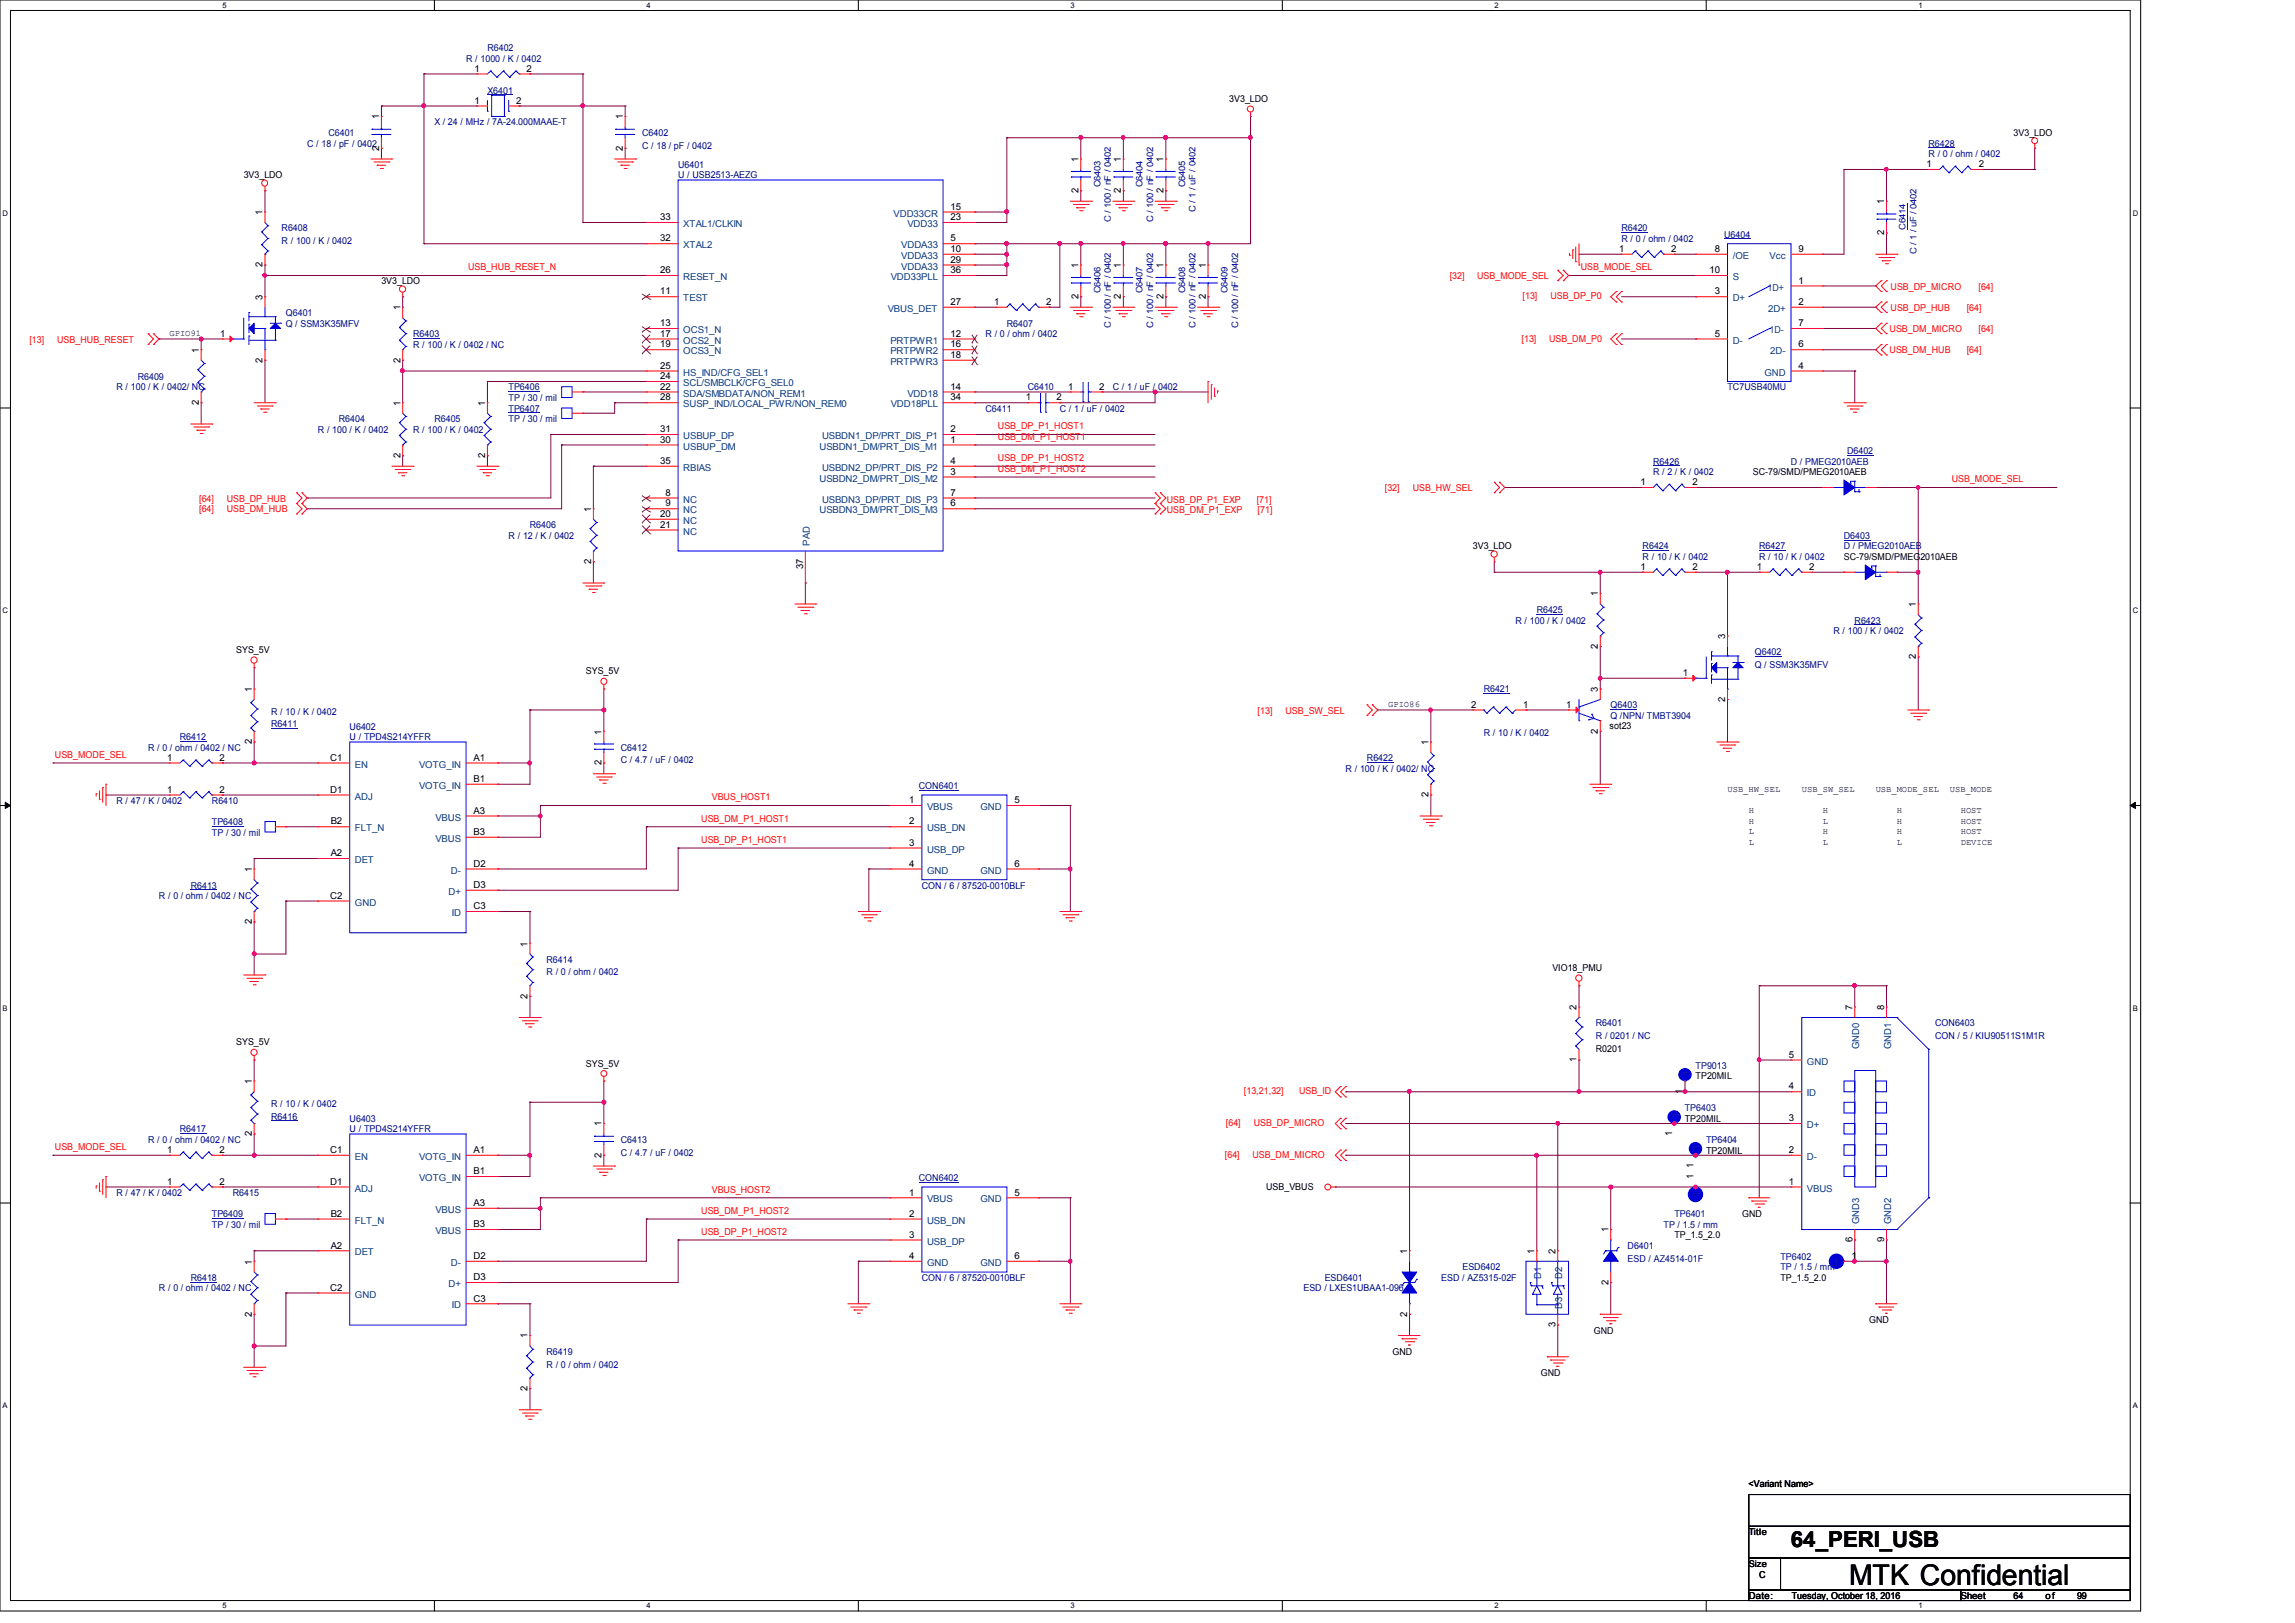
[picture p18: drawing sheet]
<svg xmlns="http://www.w3.org/2000/svg" width="297mm" height="210mm" viewBox="0 0 297 210" stroke-linecap="round" stroke-linejoin="round" font-family="sans-serif">
<defs><g id="words">
<text font-size="3.7" x="239.3" y="205.1">MTK Confidential</text>
<text font-size="2.9" x="231.8" y="200.2">64_PERI_USB</text>
<g font-size="1.2" fill="#000080">
<text x="60.3" y="8">R / 1000 / K / 0402</text>
<text x="63.1" y="6.6">R6402</text>
<text x="42.5" y="17.6">C6401</text>
<text x="56.2" y="16.2">X / 24 / MHz / 7A-24.000MAAE-T</text>
<text x="63.1" y="12.1">X6401</text>
<text x="83.1" y="17.6">C6402</text>
<text x="39.7" y="19">C / 18 / pF / 0402</text>
<text x="83.1" y="19.2">C / 18 / pF / 0402</text>
<text x="87.7" y="21.7">U6401</text>
<text x="87.7" y="23.1">U / USB2513-AEZG</text>
<text x="249.6" y="19">R6428</text>
<text x="249.6" y="20.3">R / 0 / ohm / 0402</text>
<text x="36.4" y="29.9">R6408</text>
<text x="142.4" y="24.3" transform="rotate(-90 142.4 24.3)">C6403</text>
<text x="143.8" y="28.8" transform="rotate(-90 143.8 28.8)">C / 100 / nF / 0402</text>
<text x="147.9" y="24.3" transform="rotate(-90 147.9 24.3)">C6404</text>
<text x="149.3" y="28.8" transform="rotate(-90 149.3 28.8)">C / 100 / nF / 0402</text>
<text x="153.4" y="24.3" transform="rotate(-90 153.4 24.3)">C6405</text>
<text x="154.7" y="27.4" transform="rotate(-90 154.7 27.4)">C / 1 / uF / 0402</text>
<text x="209.8" y="29.9">R6420</text>
<text x="246.6" y="29.8" transform="rotate(-90 246.6 29.8)">C6414</text>
<text x="36.4" y="31.6">R / 100 / K / 0402</text>
<text x="209.8" y="31.3">R / 0 / ohm / 0402</text>
<text x="223.1" y="30.7">U6404</text>
<text x="248" y="32.9" transform="rotate(-90 248 32.9)">C / 1 / uF / 0402</text>
<text x="37" y="40.9">Q6401</text>
<text x="142.4" y="38" transform="rotate(-90 142.4 38)">C6406</text>
<text x="147.9" y="38" transform="rotate(-90 147.9 38)">C6407</text>
<text x="153.4" y="38" transform="rotate(-90 153.4 38)">C6408</text>
<text x="158.9" y="38" transform="rotate(-90 158.9 38)">C6409</text>
<text x="37" y="42.3">Q / SSM3K35MFV</text>
<text x="53.5" y="43.6">R6403</text>
<text x="53.5" y="45">R / 100 / K / 0402 / NC</text>
<text x="127.5" y="43.6">R / 0 / ohm / 0402</text>
<text x="130.3" y="42.3">R6407</text>
<text x="143.8" y="42.5" transform="rotate(-90 143.8 42.5)">C / 100 / nF / 0402</text>
<text x="149.3" y="42.5" transform="rotate(-90 149.3 42.5)">C / 100 / nF / 0402</text>
<text x="154.7" y="42.5" transform="rotate(-90 154.7 42.5)">C / 100 / nF / 0402</text>
<text x="160.2" y="42.5" transform="rotate(-90 160.2 42.5)">C / 100 / nF / 0402</text>
<text x="15.1" y="50.5">R / 100 / K / 0402/ NC</text>
<text x="17.8" y="49.1">R6409</text>
<text x="65.8" y="50.5">TP6406</text>
<text x="65.8" y="51.9">TP / 30 / mil</text>
<text x="65.8" y="53.3">TP6407</text>
<text x="127.5" y="53.3">C6411</text>
<text x="133" y="50.5">C6410</text>
<text x="137.1" y="53.3">C / 1 / uF / 0402</text>
<text x="144" y="50.5">C / 1 / uF / 0402</text>
<text x="223.5" y="50.5">TC7USB40MU</text>
<text x="41.1" y="56">R / 100 / K / 0402</text>
<text x="43.9" y="54.6">R6404</text>
<text x="53.5" y="56">R / 100 / K / 0402</text>
<text x="56.2" y="54.6">R6405</text>
<text x="65.8" y="54.6">TP / 30 / mil</text>
<text x="239" y="58.7">D6402</text>
<text x="213.9" y="60.1">R6426</text>
<text x="213.9" y="61.5">R / 2 / K / 0402</text>
<text x="231.8" y="60.1">D / PMEG2010AEB</text>
<text x="65.8" y="69.7">R / 12 / K / 0402</text>
<text x="68.6" y="68.3">R6406</text>
<text x="212.6" y="71.1">R6424</text>
<text x="227.6" y="71.1">R6427</text>
<text x="238.6" y="69.7">D6403</text>
<text x="238.6" y="71.1">D / PMEG2010AEB</text>
<text x="212.6" y="72.4">R / 10 / K / 0402</text>
<text x="227.6" y="72.4">R / 10 / K / 0402</text>
<text x="196.1" y="80.7">R / 100 / K / 0402</text>
<text x="198.9" y="79.3">R6425</text>
<text x="237.3" y="82">R / 100 / K / 0402</text>
<text x="240" y="80.7">R6423</text>
<text x="192" y="89.6">R6421</text>
<text x="227.1" y="84.8">Q6402</text>
<text x="227.1" y="86.4">Q / SSM3K35MFV</text>
<text x="23.3" y="95.8">R6412</text>
<text x="35.1" y="94.1">R6411</text>
<text x="35.1" y="92.5">R / 10 / K / 0402</text>
<text x="45.3" y="94.4">U6402</text>
<text x="45.3" y="95.8">U / TPD4S214YFFR</text>
<text x="192" y="95.2">R / 10 / K / 0402</text>
<text x="208.4" y="91.7">Q6403</text>
<text x="208.4" y="93">Q /NPN/ TMBT3904</text>
<text x="19.2" y="97.2">R / 0 / ohm / 0402 / NC</text>
<text x="80.3" y="97.2">C6412</text>
<text x="80.3" y="98.8">C / 4.7 / uF / 0402</text>
<text x="174.1" y="99.9">R / 100 / K / 0402/ NC</text>
<text x="176.9" y="98.5">R6422</text>
<text x="15.1" y="104">R / 47 / K / 0402</text>
<text x="27.4" y="106.7">TP6408</text>
<text x="27.4" y="104">R6410</text>
<text x="118.9" y="102.1">CON6401</text>
<text x="27.4" y="108.1">TP / 30 / mil</text>
<text x="20.6" y="116.3">R / 0 / ohm / 0402 / NC</text>
<text x="24.7" y="115">R6413</text>
<text x="119.3" y="115">CON / 6 / 87520-0010BLF</text>
<text x="70.7" y="124.6">R6414</text>
<text x="70.7" y="126.2">R / 0 / ohm / 0402</text>
<text x="206.5" y="132.8">R6401</text>
<text x="206.5" y="134.5">R / 0201 / NC</text>
<text x="250.4" y="132.8">CON6403</text>
<text x="250.4" y="134.5">CON / 5 / KIU90511S1M1R</text>
<text x="35.1" y="143.2">R / 10 / K / 0402</text>
<text x="218" y="143.8">TP6403</text>
<text x="219.4" y="138.3">TP9013</text>
<text x="19.2" y="147.9">R / 0 / ohm / 0402 / NC</text>
<text x="23.3" y="146.5">R6417</text>
<text x="35.1" y="144.9">R6416</text>
<text x="45.3" y="145.2">U6403</text>
<text x="45.3" y="146.5">U / TPD4S214YFFR</text>
<text x="80.3" y="147.9">C6413</text>
<text x="80.3" y="149.5">C / 4.7 / uF / 0402</text>
<text x="220.8" y="147.9">TP6404</text>
<text x="15.1" y="154.7">R / 47 / K / 0402</text>
<text x="30.1" y="154.7">R6415</text>
<text x="118.9" y="152.8">CON6402</text>
<text x="27.4" y="157.5">TP6409</text>
<text x="27.4" y="158.9">TP / 30 / mil</text>
<text x="210.6" y="161.6">D6401</text>
<text x="215.3" y="158.9">TP / 1.5 / mm</text>
<text x="216.7" y="157.5">TP6401</text>
<text x="20.6" y="167.1">R / 0 / ohm / 0402 / NC</text>
<text x="24.7" y="165.7">R6418</text>
<text x="119.3" y="165.7">CON / 6 / 87520-0010BLF</text>
<text x="168.7" y="167.1">ESD / LXES1UBAA1-096</text>
<text x="171.4" y="165.7">ESD6401</text>
<text x="186.5" y="165.7">ESD / AZ5315-02F</text>
<text x="189.3" y="164.3">ESD6402</text>
<text x="210.6" y="163.2">ESD / AZ4514-01F</text>
<text x="230.4" y="163">TP6402</text>
<text x="230.4" y="164.3">TP / 1.5 / mm</text>
<text x="70.7" y="175.3">R6419</text>
<text x="70.7" y="177">R / 0 / ohm / 0402</text>
</g>
<g font-size="1.2">
<text x="61.4" y="9.3">1</text>
<text x="68.2" y="9.3">2</text>
<text x="49.1" y="15.5" transform="rotate(-90 49.1 15.5)">1</text>
<text x="61.4" y="13.4">1</text>
<text x="66.8" y="13.4">2</text>
<text x="80.6" y="15.5" transform="rotate(-90 80.6 15.5)">1</text>
<text x="159.1" y="13.2">3V3_LDO</text>
<text x="260.6" y="17.6">3V3_LDO</text>
<text x="31.5" y="23.1">3V3_LDO</text>
<text x="49.1" y="19.5" transform="rotate(-90 49.1 19.5)">2</text>
<text x="80.6" y="19.5" transform="rotate(-90 80.6 19.5)">2</text>
<text x="139.6" y="21" transform="rotate(-90 139.6 21)">1</text>
<text x="145.1" y="21" transform="rotate(-90 145.1 21)">1</text>
<text x="150.6" y="21" transform="rotate(-90 150.6 21)">1</text>
<text x="249.3" y="21.6">1</text>
<text x="256.1" y="21.6">2</text>
<text x="34" y="27.8" transform="rotate(-90 34 27.8)">1</text>
<text x="85.4" y="28.5">33</text>
<text x="123" y="28.5">23</text>
<text x="123" y="27.1">15</text>
<text x="139.6" y="24.9" transform="rotate(-90 139.6 24.9)">2</text>
<text x="145.1" y="24.9" transform="rotate(-90 145.1 24.9)">2</text>
<text x="150.6" y="24.9" transform="rotate(-90 150.6 24.9)">2</text>
<text x="243.8" y="26.5" transform="rotate(-90 243.8 26.5)">1</text>
<text x="34" y="34.5" transform="rotate(-90 34 34.5)">2</text>
<text x="85.4" y="35.3">26</text>
<text x="85.4" y="31.2">32</text>
<text x="123" y="32.6">10</text>
<text x="123" y="31.2">5</text>
<text x="123" y="34">29</text>
<text x="123" y="35.3">36</text>
<text x="139.6" y="34.7" transform="rotate(-90 139.6 34.7)">1</text>
<text x="145.1" y="34.7" transform="rotate(-90 145.1 34.7)">1</text>
<text x="150.6" y="34.7" transform="rotate(-90 150.6 34.7)">1</text>
<text x="156" y="34.7" transform="rotate(-90 156 34.7)">1</text>
<text x="209.5" y="32.6">1</text>
<text x="216.3" y="32.6">2</text>
<text x="221.2" y="35.3">10</text>
<text x="221.9" y="32.6">8</text>
<text x="232.7" y="32.6">9</text>
<text x="243.8" y="30.4" transform="rotate(-90 243.8 30.4)">2</text>
<text x="34" y="38.8" transform="rotate(-90 34 38.8)">3</text>
<text x="49.4" y="36.8">3V3_LDO</text>
<text x="51.8" y="40.2" transform="rotate(-90 51.8 40.2)">1</text>
<text x="85.4" y="38.1">11</text>
<text x="123" y="39.5">27</text>
<text x="128.6" y="39.5">1</text>
<text x="135.4" y="39.5">2</text>
<text x="139.6" y="38.7" transform="rotate(-90 139.6 38.7)">2</text>
<text x="145.1" y="38.7" transform="rotate(-90 145.1 38.7)">2</text>
<text x="150.6" y="38.7" transform="rotate(-90 150.6 38.7)">2</text>
<text x="156" y="38.7" transform="rotate(-90 156 38.7)">2</text>
<text x="221.9" y="38.1">3</text>
<text x="232.7" y="36.7">1</text>
<text x="232.7" y="39.5">2</text>
<text x="25.7" y="45.6" transform="rotate(-90 25.7 45.6)">1</text>
<text x="28.5" y="43.6">1</text>
<text x="34" y="46.9" transform="rotate(-90 34 46.9)">2</text>
<text x="51.8" y="46.9" transform="rotate(-90 51.8 46.9)">2</text>
<text x="85.4" y="42.2">13</text>
<text x="85.4" y="43.6">17</text>
<text x="85.4" y="45">19</text>
<text x="85.4" y="47.7">25</text>
<text x="123" y="43.6">12</text>
<text x="123" y="45">16</text>
<text x="123" y="46.3">18</text>
<text x="221.9" y="43.6">5</text>
<text x="232.7" y="47.7">4</text>
<text x="232.7" y="45">6</text>
<text x="232.7" y="42.2">7</text>
<text x="25.7" y="52.4" transform="rotate(-90 25.7 52.4)">2</text>
<text x="51.8" y="52.5" transform="rotate(-90 51.8 52.5)">1</text>
<text x="62.8" y="52.5" transform="rotate(-90 62.8 52.5)">1</text>
<text x="85.4" y="50.4">22</text>
<text x="85.4" y="49.1">24</text>
<text x="85.4" y="51.8">28</text>
<text x="123" y="50.4">14</text>
<text x="123" y="51.8">34</text>
<text x="132.8" y="51.8">1</text>
<text x="136.7" y="51.8">2</text>
<text x="138.2" y="50.4">1</text>
<text x="142.2" y="50.4">2</text>
<text x="51.8" y="59.2" transform="rotate(-90 51.8 59.2)">2</text>
<text x="62.8" y="59.2" transform="rotate(-90 62.8 59.2)">2</text>
<text x="85.4" y="57.3">30</text>
<text x="85.4" y="55.9">31</text>
<text x="123" y="57.3">1</text>
<text x="123" y="55.9">2</text>
<text x="85.4" y="60">35</text>
<text x="86.1" y="64.1">8</text>
<text x="86.1" y="65.5">9</text>
<text x="123" y="61.4">3</text>
<text x="123" y="60">4</text>
<text x="123" y="65.5">6</text>
<text x="123" y="64.1">7</text>
<text x="212.3" y="62.8">1</text>
<text x="219" y="62.8">2</text>
<text x="226.8" y="61.5">SC-79/SMD/PMEG2010AEB</text>
<text x="76.5" y="66.2" transform="rotate(-90 76.5 66.2)">1</text>
<text x="85.4" y="66.9">20</text>
<text x="85.4" y="68.3">21</text>
<text x="190.6" y="71.1">3V3_LDO</text>
<text x="76.5" y="72.9" transform="rotate(-90 76.5 72.9)">2</text>
<text x="103.9" y="73.6" transform="rotate(-90 103.9 73.6)">37</text>
<text x="206.8" y="77.2" transform="rotate(-90 206.8 77.2)">1</text>
<text x="212.3" y="73.7">1</text>
<text x="219" y="73.7">2</text>
<text x="227.4" y="73.7">1</text>
<text x="234.1" y="73.7">2</text>
<text x="238.6" y="72.4">SC-79/SMD/PMEG2010AEB</text>
<text x="206.8" y="83.9" transform="rotate(-90 206.8 83.9)">2</text>
<text x="223.3" y="82.7" transform="rotate(-90 223.3 82.7)">3</text>
<text x="247.9" y="78.6" transform="rotate(-90 247.9 78.6)">1</text>
<text x="30.6" y="84.5">SYS_5V</text>
<text x="32.6" y="89.5" transform="rotate(-90 32.6 89.5)">1</text>
<text x="75.8" y="87.2">SYS_5V</text>
<text x="206.8" y="89.5" transform="rotate(-90 206.8 89.5)">3</text>
<text x="217.8" y="87.5">1</text>
<text x="247.9" y="85.3" transform="rotate(-90 247.9 85.3)">2</text>
<text x="77.8" y="95" transform="rotate(-90 77.8 95)">1</text>
<text x="190.4" y="91.6">2</text>
<text x="197.1" y="91.6">1</text>
<text x="202.7" y="91.6">1</text>
<text x="206.8" y="94.9" transform="rotate(-90 206.8 94.9)">2</text>
<text x="208.3" y="94.3">sot23</text>
<text x="223.3" y="90.8" transform="rotate(-90 223.3 90.8)">2</text>
<text x="21.6" y="98.4">1</text>
<text x="28.4" y="98.4">2</text>
<text x="32.6" y="96.3" transform="rotate(-90 32.6 96.3)">2</text>
<text x="42.7" y="98.4">C1</text>
<text x="61.3" y="98.4">A1</text>
<text x="61.3" y="101.2">B1</text>
<text x="77.8" y="99" transform="rotate(-90 77.8 99)">2</text>
<text x="184.9" y="96.4" transform="rotate(-90 184.9 96.4)">1</text>
<text x="21.6" y="102.6">1</text>
<text x="28.4" y="102.6">2</text>
<text x="42.7" y="102.6">D1</text>
<text x="42.8" y="106.7">B2</text>
<text x="61.3" y="105.3">A3</text>
<text x="117.6" y="106.7">2</text>
<text x="117.6" y="103.9">1</text>
<text x="131.3" y="103.9">5</text>
<text x="184.9" y="103.1" transform="rotate(-90 184.9 103.1)">2</text>
<text x="32.6" y="112.9" transform="rotate(-90 32.6 112.9)">1</text>
<text x="42.8" y="110.8">A2</text>
<text x="61.3" y="108">B3</text>
<text x="61.3" y="112.1">D2</text>
<text x="117.6" y="112.1">4</text>
<text x="117.6" y="109.4">3</text>
<text x="131.3" y="112.1">6</text>
<text x="32.6" y="119.6" transform="rotate(-90 32.6 119.6)">2</text>
<text x="42.7" y="116.3">C2</text>
<text x="61.3" y="117.6">C3</text>
<text x="61.3" y="114.9">D3</text>
<text x="68.3" y="122.5" transform="rotate(-90 68.3 122.5)">1</text>
<text x="200.9" y="125.7">VIO18_PMU</text>
<text x="68.3" y="129.2" transform="rotate(-90 68.3 129.2)">2</text>
<text x="204" y="130.7" transform="rotate(-90 204 130.7)">2</text>
<text x="239.7" y="130.7" transform="rotate(-90 239.7 130.7)">7</text>
<text x="243.8" y="130.7" transform="rotate(-90 243.8 130.7)">8</text>
<text x="30.6" y="135.3">SYS_5V</text>
<text x="204" y="137.4" transform="rotate(-90 204 137.4)">1</text>
<text x="206.5" y="136.1">R0201</text>
<text x="231.5" y="136.9">5</text>
<text x="32.6" y="140.3" transform="rotate(-90 32.6 140.3)">1</text>
<text x="75.8" y="138">SYS_5V</text>
<text x="217.8" y="141.5" transform="rotate(-90 217.8 141.5)">1</text>
<text x="219.4" y="139.7">TP20MIL</text>
<text x="231.5" y="141">4</text>
<text x="21.6" y="149.2">1</text>
<text x="28.4" y="149.2">2</text>
<text x="32.6" y="147" transform="rotate(-90 32.6 147)">2</text>
<text x="42.7" y="149.2">C1</text>
<text x="61.3" y="149.2">A1</text>
<text x="77.8" y="149.8" transform="rotate(-90 77.8 149.8)">2</text>
<text x="77.8" y="145.8" transform="rotate(-90 77.8 145.8)">1</text>
<text x="216.4" y="147" transform="rotate(-90 216.4 147)">1</text>
<text x="218" y="145.2">TP20MIL</text>
<text x="220.8" y="149.3">TP20MIL</text>
<text x="231.5" y="145.1">3</text>
<text x="231.5" y="149.2">2</text>
<text x="21.6" y="153.3">1</text>
<text x="28.4" y="153.3">2</text>
<text x="42.7" y="153.3">D1</text>
<text x="61.3" y="151.9">B1</text>
<text x="117.6" y="154.7">1</text>
<text x="131.3" y="154.7">5</text>
<text x="163.9" y="153.9">USB_VBUS</text>
<text x="219.2" y="152.6" transform="rotate(-90 219.2 152.6)">1</text>
<text x="219.2" y="151.1" transform="rotate(-90 219.2 151.1)">1</text>
<text x="231.5" y="153.3">1</text>
<text x="42.8" y="157.4">B2</text>
<text x="42.8" y="161.5">A2</text>
<text x="61.3" y="158.8">B3</text>
<text x="61.3" y="156">A3</text>
<text x="117.6" y="160.1">3</text>
<text x="117.6" y="157.4">2</text>
<text x="208.1" y="159.5" transform="rotate(-90 208.1 159.5)">1</text>
<text x="216.7" y="160.2">TP_1.5_2.0</text>
<text x="225.4" y="157.5">GND</text>
<text x="239.7" y="160.7" transform="rotate(-90 239.7 160.7)">6</text>
<text x="243.8" y="160.7" transform="rotate(-90 243.8 160.7)">9</text>
<text x="32.6" y="163.6" transform="rotate(-90 32.6 163.6)">1</text>
<text x="42.7" y="167">C2</text>
<text x="61.3" y="162.9">D2</text>
<text x="61.3" y="165.7">D3</text>
<text x="117.6" y="162.9">4</text>
<text x="131.3" y="162.9">6</text>
<text x="182.1" y="162.2" transform="rotate(-90 182.1 162.2)">1</text>
<text x="198.6" y="162.2" transform="rotate(-90 198.6 162.2)">1</text>
<text x="201.3" y="162.2" transform="rotate(-90 201.3 162.2)">2</text>
<text x="208.1" y="166.2" transform="rotate(-90 208.1 166.2)">2</text>
<text x="230.4" y="165.7">TP_1.5_2.0</text>
<text x="239.6" y="162.9">1</text>
<text x="32.6" y="170.3" transform="rotate(-90 32.6 170.3)">2</text>
<text x="61.3" y="168.4">C3</text>
<text x="68.3" y="173.2" transform="rotate(-90 68.3 173.2)">1</text>
<text x="182.1" y="170.3" transform="rotate(-90 182.1 170.3)">2</text>
<text x="201.3" y="171.7" transform="rotate(-90 201.3 171.7)">3</text>
<text x="206.3" y="172.6">GND</text>
<text x="241.9" y="171.2">GND</text>
<text x="68.3" y="180" transform="rotate(-90 68.3 180)">2</text>
<text x="180.2" y="175.3">GND</text>
<text x="199.4" y="178.1">GND</text>
<text x="226.3" y="192.4">&lt;Variant Name&gt;</text>
<text x="226.3" y="198.6">Title</text>
<text x="226.3" y="202.7">Size</text>
<text x="226.3" y="206.9">Date:</text>
<text x="227.6" y="204.1">C</text>
<text x="231.9" y="206.9">Tuesday, October 18, 2016</text>
<text x="253.7" y="206.9">Sheet</text>
<text x="260.6" y="206.9">64</text>
<text x="264.7" y="206.9">of</text>
<text x="268.8" y="206.9">99</text>
</g>
<g font-size="1.2" fill="#004080">
<text x="88.4" y="29.4">XTAL1/CLKIN</text>
<text x="115.6" y="28">VDD33CR</text>
<text x="117.4" y="29.4">VDD33</text>
<text x="88.4" y="32.1">XTAL2</text>
<text x="116.6" y="33.5">VDDA33</text>
<text x="116.6" y="32.1">VDDA33</text>
<text x="116.6" y="34.9">VDDA33</text>
<text x="224.2" y="33.5">/OE</text>
<text x="229" y="33.5">Vcc</text>
<text x="88.4" y="39">TEST</text>
<text x="88.4" y="36.2">RESET_N</text>
<text x="114.9" y="40.3">VBUS_DET</text>
<text x="115.3" y="36.2">VDD33PLL</text>
<text x="224.2" y="39">D+</text>
<text x="224.2" y="36.2">S</text>
<text x="228.7" y="37.6">1D+</text>
<text x="228.8" y="40.3">2D+</text>
<text x="88.4" y="43.1">OCS1_N</text>
<text x="88.4" y="44.5">OCS2_N</text>
<text x="88.4" y="45.8">OCS3_N</text>
<text x="115.2" y="44.5">PRTPWR1</text>
<text x="115.2" y="45.8">PRTPWR2</text>
<text x="115.2" y="47.2">PRTPWR3</text>
<text x="224.2" y="44.5">D-</text>
<text x="229" y="43.1">1D-</text>
<text x="229.1" y="45.8">2D-</text>
<text x="88.4" y="51.3">SDA/SMBDATA/NON_REM1</text>
<text x="88.4" y="50">SCL/SMBCLK/CFG_SEL0</text>
<text x="88.4" y="48.6">HS_IND/CFG_SEL1</text>
<text x="88.4" y="52.7">SUSP_IND/LOCAL_PWR/NON_REM0</text>
<text x="115.3" y="52.7">VDD18PLL</text>
<text x="117.4" y="51.3">VDD18</text>
<text x="228.3" y="48.6">GND</text>
<text x="88.4" y="58.2">USBUP_DM</text>
<text x="88.4" y="56.8">USBUP_DP</text>
<text x="106" y="58.2">USBDN1_DM/PRT_DIS_M1</text>
<text x="106.4" y="56.8">USBDN1_DP/PRT_DIS_P1</text>
<text x="88.4" y="65">NC</text>
<text x="88.4" y="60.9">RBIAS</text>
<text x="106" y="62.3">USBDN2_DM/PRT_DIS_M2</text>
<text x="106.4" y="60.9">USBDN2_DP/PRT_DIS_P2</text>
<text x="106.4" y="65">USBDN3_DP/PRT_DIS_P3</text>
<text x="88.4" y="66.4">NC</text>
<text x="88.4" y="67.8">NC</text>
<text x="88.4" y="69.2">NC</text>
<text x="104.8" y="70.6" transform="rotate(-90 104.8 70.6)">PAD</text>
<text x="106" y="66.4">USBDN3_DM/PRT_DIS_M3</text>
<text x="45.9" y="99.3">EN</text>
<text x="54.2" y="99.3">VOTG_IN</text>
<text x="45.9" y="107.6">FLT_N</text>
<text x="45.9" y="103.5">ADJ</text>
<text x="54.2" y="102.1">VOTG_IN</text>
<text x="56.3" y="106.2">VBUS</text>
<text x="120" y="107.6">USB_DN</text>
<text x="120" y="104.8">VBUS</text>
<text x="126.9" y="104.8">GND</text>
<text x="45.9" y="111.7">DET</text>
<text x="56.3" y="108.9">VBUS</text>
<text x="58.3" y="113">D-</text>
<text x="120" y="113">GND</text>
<text x="120" y="110.3">USB_DP</text>
<text x="126.9" y="113">GND</text>
<text x="45.9" y="117.2">GND</text>
<text x="58" y="115.8">D+</text>
<text x="58.5" y="118.5">ID</text>
<text x="233.8" y="137.8">GND</text>
<text x="240.6" y="135.8" transform="rotate(-90 240.6 135.8)">GND0</text>
<text x="244.7" y="135.8" transform="rotate(-90 244.7 135.8)">GND1</text>
<text x="218.6" y="139.2" transform="rotate(-90 218.6 139.2)">1</text>
<text x="233.8" y="141.9">ID</text>
<text x="217.3" y="144.7" transform="rotate(-90 217.3 144.7)">1</text>
<text x="220" y="148.8" transform="rotate(-90 220 148.8)">1</text>
<text x="233.8" y="146">D+</text>
<text x="45.9" y="154.2">ADJ</text>
<text x="45.9" y="150.1">EN</text>
<text x="54.2" y="150.1">VOTG_IN</text>
<text x="54.2" y="152.8">VOTG_IN</text>
<text x="120" y="155.6">VBUS</text>
<text x="126.9" y="155.6">GND</text>
<text x="220" y="154.9" transform="rotate(-90 220 154.9)">1</text>
<text x="233.8" y="150.1">D-</text>
<text x="233.8" y="154.2">VBUS</text>
<text x="45.9" y="158.3">FLT_N</text>
<text x="56.3" y="159.7">VBUS</text>
<text x="56.3" y="156.9">VBUS</text>
<text x="120" y="161">USB_DP</text>
<text x="120" y="158.3">USB_DN</text>
<text x="240.6" y="158.4" transform="rotate(-90 240.6 158.4)">GND3</text>
<text x="244.7" y="158.4" transform="rotate(-90 244.7 158.4)">GND2</text>
<text x="45.9" y="162.4">DET</text>
<text x="45.9" y="167.9">GND</text>
<text x="58" y="166.5">D+</text>
<text x="58.3" y="163.8">D-</text>
<text x="120" y="163.8">GND</text>
<text x="126.9" y="163.8">GND</text>
<text x="199.5" y="165.4" transform="rotate(-90 199.5 165.4)">D1</text>
<text x="202.2" y="165.4" transform="rotate(-90 202.2 165.4)">D2</text>
<text x="237.3" y="163.8">1</text>
<text x="58.5" y="169.3">ID</text>
<text x="202.2" y="169.4" transform="rotate(-90 202.2 169.4)">D3</text>
</g>
<g font-size="1.2" fill="#f00">
<text x="60.6" y="35">USB_HUB_RESET_N</text>
<text x="204.6" y="35">USB_MODE_SEL</text>
<text x="187.6" y="36.1">[32]</text>
<text x="191.2" y="36.1">USB_MODE_SEL</text>
<text x="197" y="38.7">[13]</text>
<text x="200.6" y="38.7">USB_DP_P0</text>
<text x="244.7" y="40.2">USB_DP_HUB</text>
<text x="244.7" y="37.5">USB_DP_MICRO</text>
<text x="254.5" y="40.2">[64]</text>
<text x="256.1" y="37.5">[64]</text>
<text x="3.8" y="44.3">[13]</text>
<text x="7.4" y="44.3">USB_HUB_RESET</text>
<text x="196.9" y="44.2">[13]</text>
<text x="200.5" y="44.2">USB_DM_P0</text>
<text x="244.5" y="45.7">USB_DM_HUB</text>
<text x="244.5" y="43">USB_DM_MICRO</text>
<text x="254.5" y="45.7">[64]</text>
<text x="256.1" y="43">[64]</text>
<text x="129.1" y="55.5">USB_DP_P1_HOST1</text>
<text x="129.1" y="56.9">USB_DM_P1_HOST1</text>
<text x="129.1" y="59.6">USB_DP_P1_HOST2</text>
<text x="25.8" y="64.9">[64]</text>
<text x="29.3" y="64.9">USB_DP_HUB</text>
<text x="129.1" y="61">USB_DM_P1_HOST2</text>
<text x="151" y="65">USB_DP_P1_EXP</text>
<text x="162.6" y="65">[71]</text>
<text x="179.2" y="63.5">[32]</text>
<text x="182.8" y="63.5">USB_HW_SEL</text>
<text x="252.6" y="62.4">USB_MODE_SEL</text>
<text x="25.8" y="66.3">[64]</text>
<text x="29.3" y="66.3">USB_DM_HUB</text>
<text x="151" y="66.4">USB_DM_P1_EXP</text>
<text x="162.8" y="66.4">[71]</text>
<text x="162.8" y="92.3">[13]</text>
<text x="166.4" y="92.3">USB_SW_SEL</text>
<text x="7.1" y="98">USB_MODE_SEL</text>
<text x="90.8" y="106.3">USB_DM_P1_HOST1</text>
<text x="92.1" y="103.5">VBUS_HOST1</text>
<text x="90.8" y="109.1">USB_DP_P1_HOST1</text>
<text x="161" y="141.6">[13,21,32]</text>
<text x="168.1" y="141.6">USB_ID</text>
<text x="7.1" y="148.8">USB_MODE_SEL</text>
<text x="158.5" y="149.8">[64]</text>
<text x="158.7" y="145.7">[64]</text>
<text x="162.1" y="149.8">USB_DM_MICRO</text>
<text x="162.2" y="145.7">USB_DP_MICRO</text>
<text x="92.1" y="154.3">VBUS_HOST2</text>
<text x="90.8" y="159.8">USB_DP_P1_HOST2</text>
<text x="90.8" y="157.1">USB_DM_P1_HOST2</text>
</g>
<g font-size="1.1">
<text x="21.9" y="43.5">GPIO91</text>
<text x="179.7" y="91.5">GPIO86</text>
<text x="223.6" y="102.4">USB_HW_SEL</text>
<text x="226.3" y="105.2">H</text>
<text x="226.3" y="106.6">H</text>
<text x="226.3" y="107.9">L</text>
<text x="233.2" y="102.4">USB_SW_SEL</text>
<text x="235.9" y="105.2">H</text>
<text x="235.9" y="106.6">L</text>
<text x="235.9" y="107.9">H</text>
<text x="242.7" y="102.4">USB_MODE_SEL</text>
<text x="245.5" y="105.2">H</text>
<text x="245.5" y="106.6">H</text>
<text x="245.5" y="107.9">H</text>
<text x="252.3" y="102.4">USB_MODE</text>
<text x="253.7" y="105.2">HOST</text>
<text x="253.7" y="106.6">HOST</text>
<text x="253.7" y="107.9">HOST</text>
<text x="226.3" y="109.3">L</text>
<text x="235.9" y="109.3">L</text>
<text x="245.5" y="109.3">L</text>
<text x="253.7" y="109.3">DEVICE</text>
</g>
<g font-size="1">
<text x="28.8" y="1">5</text>
<text x="83.7" y="1">4</text>
<text x="138.5" y="1">3</text>
<text x="193.4" y="1">2</text>
<text x="248.3" y="1">1</text>
<text x=".3" y="27.9">D</text>
<text x="276" y="27.9">D</text>
<text x=".3" y="79.4">C</text>
<text x="276" y="79.4">C</text>
<text x=".3" y="130.8">B</text>
<text x="276" y="130.8">B</text>
<text x=".3" y="182.2">A</text>
<text x="276" y="182.2">A</text>
<text x="28.8" y="208.1">5</text>
<text x="83.7" y="208.1">4</text>
<text x="138.5" y="208.1">3</text>
<text x="193.4" y="208.1">2</text>
<text x="248.3" y="208.1">1</text>
</g>
</g></defs>
<path d="M0 0h277v208.4h-277zM1.4 1.4h274.3v205.7h-274.3z" fill="none" stroke="#000" stroke-width=".13"/>
<g fill="#fff">
<path d="M28.8 .1h.5v1.1h-.5z"/>
<path d="M28.8 207.2h.5v1.1h-.5z"/>
</g>
<path d="M56.2 0v1.4M56.2 207.1v1.3" fill="none" stroke="#000" stroke-width=".13"/>
<g fill="#fff">
<path d="M83.7 .1h.5v1.1h-.5z"/>
<path d="M83.7 207.2h.5v1.1h-.5z"/>
</g>
<path d="M111.1 0v1.4M111.1 207.1v1.3" fill="none" stroke="#000" stroke-width=".13"/>
<g fill="#fff">
<path d="M138.5 .1h.6v1.1h-.6z"/>
<path d="M138.5 207.2h.6v1.1h-.6z"/>
</g>
<path d="M165.9 0v1.4M165.9 207.1v1.3" fill="none" stroke="#000" stroke-width=".13"/>
<g fill="#fff">
<path d="M193.4 .1h.5v1.1h-.5z"/>
<path d="M193.4 207.2h.5v1.1h-.5z"/>
</g>
<path d="M220.8 0v1.4M220.8 207.1v1.3" fill="none" stroke="#000" stroke-width=".13"/>
<g fill="#fff">
<path d="M248.2 .1h.6v1.1h-.6z"/>
<path d="M248.2 207.2h.6v1.1h-.6z"/>
<path d="M.3 27.1h.8v1.1h-.8z"/>
<path d="M276 27.1h.7v1.1h-.7z"/>
<path d="M.3 78.5h.8v1.1h-.8z"/>
<path d="M276 78.5h.7v1.1h-.7z"/>
</g>
<path d="M0 52.8h1.4M275.7 52.8h1.3" fill="none" stroke="#000" stroke-width=".13"/>
<g fill="#fff">
<path d="M.3 129.9h.7v1.1h-.7z"/>
<path d="M276 129.9h.6v1.1h-.6z"/>
</g>
<path d="M0 104.2h1.4M275.7 104.2h1.3" fill="none" stroke="#000" stroke-width=".13"/>
<path d="M.7 103.8l.7 .4-.7 .4zM275.7 104.2l.7-.4v.8z" fill="#000" stroke="#000" stroke-width=".13"/>
<g fill="#fff">
<path d="M.3 181.4h.7v1.1h-.7z"/>
<path d="M276 181.4h.6v1.1h-.6z"/>
</g>
<path d="M0 155.7h1.4M275.7 155.7h1.3M226.3 193.4h49.4v4.1h-49.4zM226.3 197.5h49.4v4.1h-49.4zM226.3 205.7h27.4v1.4h-27.4zM226.3 201.6h4.1v4.1h-4.1zM230.4 201.6h45.3v4.1h-45.3zM253.7 205.7h22v1.4h-22z" fill="none" stroke="#000" stroke-width=".13"/>
<g fill="none" stroke="#800040" stroke-width=".13">
<path d="M49.4 13.7h.1M49.4 19.2h.1M49.4 13.7h12.3M49.4 13.7v1.4M49.4 19.2v1.4M54.9 13.7h.1M54.9 9.6h.1M54.9 9.6h6.8M54.9 9.6v21.9M67.2 13.7h.1M67.2 13.7h13.7M68.6 9.6h.1"/>
<path d="M68.6 9.6h6.8M75.4 9.6h.1M75.4 13.7h.1M75.4 9.6v19.2M80.9 19.2h.1M80.9 13.7h.1M80.9 13.7v1.4M80.9 19.2v1.4M130.3 17.8h.1M130.3 17.8v11h-4.1M130.3 17.8h31.5M139.9 17.8h.1"/>
<path d="M139.9 17.8v2.8M145.4 17.8h.1M145.4 17.8v2.8M150.9 17.8h.1M150.9 17.8v2.8M161.8 17.8h.1M161.8 15.1v16.4h-35.6M263.3 19.2h.1M263.3 19.2v2.7M34.3 35.6h.1M34.3 34.3h.1M34.3 24.7h.1"/>
<path d="M34.3 35.6h49.4M34.3 24.7v2.7M34.3 34.3v4.1M52.1 38.4h.1M52.1 38.4v1.4M54.9 31.5h.1M54.9 31.5h28.8M75.4 28.8h.1M75.4 28.8h8.3M126.2 28.8h.1M126.2 27.4h.1M126.2 31.5h.1"/>
<path d="M126.2 35.6h.1M126.2 34.3h.1M126.2 32.9h.1M126.2 39.8h.1M126.2 27.4h4.1M126.2 34.3h4.1M126.2 32.9h4.1M126.2 39.8h2.7M130.3 27.4h.1M130.3 31.5h.1M130.3 34.3h.1M130.3 32.9h.1"/>
<path d="M130.3 31.5v4.1h-4.1M135.8 39.8h.1M137.2 31.5h.1M137.2 31.5v8.3h-1.4M139.9 24.7h.1M139.9 38.4h.1M139.9 31.5h.1M139.9 24.7v1.3M139.9 31.5v2.8M139.9 38.4v1.4M145.4 24.7h.1M145.4 38.4h.1"/>
<path d="M145.4 31.5h.1M145.4 24.7v1.3M145.4 31.5v2.8M145.4 38.4v1.4M150.9 24.7h.1M150.9 38.4h.1M150.9 31.5h.1M150.9 24.7v1.3M150.9 31.5v2.8M150.9 38.4v1.4M156.3 38.4h.1M156.3 31.5h.1"/>
<path d="M156.3 31.5v2.8M156.3 38.4v1.4M203 35.6h.1M203 35.6h16.5M204.3 32.9h.1M204.3 32.9h5.5M209.8 38.4h9.7M216.7 32.9h.1M216.7 32.9h2.8M219.5 38.4h.1M235.9 32.9h.1M235.9 39.8h6.8"/>
<path d="M235.9 37h6.8M238.6 21.9h.1M238.6 21.9v11h-2.7M238.6 21.9h11M242.7 39.8h.1M242.7 37h.1M244.1 21.9h.1M244.1 30.1h.1M244.1 21.9v4.1M244.1 30.1v2.8M249.6 21.9h.1M256.5 21.9h6.8"/>
<path d="M263.3 21.9h.1M20.6 43.9h.1M20.6 43.9h8.2M26 43.9h.1M26 52.1h.1M26 43.9v1.4M26 52.1v2.8M34.3 46.6h.1M34.3 46.6v5.5M52.1 48h.1M52.1 46.6h.1M52.1 59h.1"/>
<path d="M52.1 48h31.6M52.1 46.6v5.5M52.1 59v1.3M63.1 49.4h.1M63.1 59h.1M63.1 49.4v2.7M63.1 59v1.3M63.1 49.4h20.6M71.3 56.2h.1M71.3 56.2h12.4M71.3 56.2v8.2h-31.5M72.7 57.6h.1"/>
<path d="M72.7 57.6v8.2h-32.9M72.7 57.6h11M75.4 50.7h.1M75.4 53.5h.1M75.4 50.7h8.3M79.5 52.1h.1M79.5 52.1v1.4h-4.1M79.5 52.1h4.2M126.2 50.7h.1M126.2 52.1h.1M126.2 56.2h.1M126.2 57.6h.1"/>
<path d="M126.2 56.2h23.3M126.2 57.6h23.3M126.2 50.7h12.3M126.2 52.1h6.8M137.2 52.1h.1M142.6 50.7h.1M142.6 50.7h13.7M149.5 50.7h.1M149.5 50.7v1.4h-12.3M209.8 43.9h9.7M219.5 43.9h.1M235.9 48h4.1"/>
<path d="M235.9 45.3h6.8M235.9 42.5h6.8M240 48h.1M240 48v4.1M242.7 45.3h.1M242.7 42.5h.1M39.8 64.4h.1M39.8 65.8h.1M76.8 60.3h.1M76.8 72.7h.1M76.8 60.3v5.5M76.8 72.7v2.7"/>
<path d="M76.8 60.3h6.9M104.2 75.4h.1M104.2 75.4v2.7M126.2 60.3h.1M126.2 61.7h.1M126.2 64.4h.1M126.2 65.8h.1M126.2 64.4h23.3M126.2 65.8h23.3M126.2 60.3h23.3M126.2 61.7h23.3M193.4 74h.1"/>
<path d="M193.4 74h19.2M193.4 72.7v1.3M194.7 63.1h17.9M207.1 74h.1M207.1 74v2.8M212.6 63.1h.1M212.6 74h.1M219.5 63.1h.1M219.5 63.1h16.4M219.5 74h8.2M223.6 74h.1M223.6 74v8.3"/>
<path d="M227.7 74h.1M234.5 74h4.1M238.6 74h.1M242.7 63.1h.1M242.7 63.1h23.4M245.5 74h.1M245.5 74h2.7M248.2 63.1h.1M248.2 74h.1M248.2 63.1v15M266.1 63.1h.1M6.9 98.7h.1"/>
<path d="M6.9 98.7h15M28.8 98.7h.1M28.8 98.7h12.3M32.9 98.7h.1M32.9 86.4h.1M32.9 96h.1M32.9 86.4v2.8M32.9 96v2.7M64.4 98.7h.1M64.4 98.7h4.2M68.6 98.7h.1M68.6 91.9h.1"/>
<path d="M68.6 91.9v9.6h-4.2M68.6 91.9h9.5M78.1 89.2h.1M78.1 91.9h.1M78.1 98.7h.1M78.1 89.2v5.4M78.1 98.7v1.4M178.3 91.9h12.3M185.2 91.9h.1M185.2 91.9v4.1M197.5 91.9h.1M197.5 91.9h5.5"/>
<path d="M207.1 94.6h.1M207.1 83.7h.1M207.1 89.2h.1M207.1 83.7v5.5M207.1 94.6v6.9M207.1 87.8h11M218.1 87.8h.1M223.6 90.5h.1M223.6 90.5v5.5M248.2 85h.1M248.2 85v6.9M13.7 102.9h.1"/>
<path d="M13.7 102.9h8.2M28.8 102.9h.1M28.8 102.9h12.3M32.9 111.1h.1M32.9 119.3h.1M32.9 111.1v1.3M32.9 119.3v6.9M32.9 111.1h8.2M37 116.6h.1M37 107h.1M37 107h4.1M37 116.6h4.1"/>
<path d="M37 116.6v6.8h-4.1M64.4 115.2h.1M64.4 112.4h.1M64.4 108.3h.1M64.4 105.6h.1M64.4 101.5h.1M64.4 117.9h.1M64.4 105.6h5.5M64.4 117.9h4.2M68.6 117.9h.1M68.6 117.9v4.1M69.9 105.6h.1"/>
<path d="M69.9 104.2h.1M69.9 104.2h45.3M69.9 104.2v4.1h-5.5M83.7 107h.1M83.7 107v5.4h-19.3M83.7 107h31.5M87.8 109.7h.1M87.8 109.7v5.5h-23.4M87.8 109.7h27.4M112.4 112.4h.1M112.4 112.4h2.8M112.4 112.4v5.5"/>
<path d="M134.4 104.2h.1M134.4 112.4h.1M134.4 104.2h4.1M134.4 112.4h4.1M138.5 104.2h.1M138.5 112.4h.1M138.5 104.2v13.7M185.2 102.9h.1M185.2 102.9v2.7M32.9 123.4h.1M32.9 137.2h.1M32.9 137.2v2.7"/>
<path d="M68.6 128.9h.1M68.6 128.9v2.8M78.1 139.9h.1M78.1 139.9v5.5M204.3 137.2h.1M204.3 127.6h.1M204.3 127.6v2.7M204.3 137.2v4.1M218.1 139.9h.1M218.1 139.9v1.4M227.7 127.6h.1M227.7 137.2h.1"/>
<path d="M227.7 127.6h16.4M227.7 127.6v27.4M227.7 137.2h4.1M240 127.6h.1M240 127.6v2.7M244.1 127.6h.1M244.1 127.6v2.7M6.9 149.5h.1M6.9 149.5h15M13.7 153.6h.1M13.7 153.6h8.2M28.8 153.6h.1"/>
<path d="M28.8 149.5h.1M28.8 149.5h12.3M28.8 153.6h12.3M32.9 149.5h.1M32.9 146.7h.1M32.9 146.7v2.8M37 157.7h.1M37 157.7h4.1M64.4 159.1h.1M64.4 156.3h.1M64.4 152.2h.1M64.4 149.5h.1"/>
<path d="M64.4 149.5h4.2M64.4 156.3h5.5M68.6 149.5h.1M68.6 142.6h.1M68.6 142.6v9.6h-4.2M68.6 142.6h9.5M69.9 156.3h.1M69.9 155h.1M69.9 155v4.1h-5.5M69.9 155h45.3M78.1 142.6h.1M78.1 149.5h.1"/>
<path d="M78.1 149.5v1.4M83.7 157.7h.1M83.7 157.7v5.5h-19.3M83.7 157.7h31.5M115.2 155h.1M134.4 155h.1M134.4 155h4.1M138.5 155h.1M138.5 155v13.7M172.8 153.6h.1M172.8 153.6h59M174.2 145.4h.1"/>
<path d="M174.2 149.5h.1M174.2 141.3h.1M174.2 149.5h57.6M174.2 141.3h57.6M174.2 145.4h57.6M182.4 141.3h.1M182.4 141.3v20.5M198.9 149.5h.1M198.9 149.5v12.3M201.6 145.4h.1M201.6 145.4v16.4M204.3 141.3h.1"/>
<path d="M208.4 153.6h.1M208.4 153.6v5.5M216.7 145.4h.1M218.1 141.3h.1M219.5 149.5h.1M219.5 153.6h.1M32.9 161.8h.1M32.9 174.2h.1M32.9 170.1h.1M32.9 161.8v1.4M32.9 170.1v6.8M32.9 161.8h8.2"/>
<path d="M37 167.3h.1M37 167.3v6.9h-4.1M37 167.3h4.1M64.4 165.9h.1M64.4 163.2h.1M64.4 168.7h.1M64.4 168.7h4.2M68.6 168.7h.1M68.6 179.7h.1M68.6 168.7v4.1M68.6 179.7v2.7M87.8 160.4h.1"/>
<path d="M87.8 160.4v5.5h-23.4M87.8 160.4h27.4M111.1 163.2h.1M111.1 163.2h4.1M111.1 163.2v5.5M134.4 163.2h.1M134.4 163.2h4.1M138.5 163.2h.1M182.4 170.1h.1M182.4 170.1v2.7M201.6 171.4h.1M201.6 171.4v4.2"/>
<path d="M208.4 165.9h.1M208.4 165.9v4.2M238.6 163.2h.1M238.6 163.2h5.5M240 160.4h.1M240 163.2h.1M240 160.4v2.8M244.1 163.2h.1M244.1 160.4h.1M244.1 160.4v8.3"/>
</g>
<g fill="#f0f" stroke="#f0f" stroke-width=".13">
<circle cx="75.4" cy="13.7" r=".25"/>
<circle cx="54.8" cy="13.7" r=".25"/>
<circle cx="52.1" cy="48" r=".25"/>
<circle cx="130.3" cy="34.2" r=".25"/>
<circle cx="130.3" cy="32.9" r=".25"/>
<circle cx="130.3" cy="31.5" r=".25"/>
<circle cx="130.3" cy="27.4" r=".25"/>
<circle cx="139.9" cy="17.8" r=".25"/>
<circle cx="145.3" cy="17.8" r=".24"/>
<circle cx="150.8" cy="17.8" r=".25"/>
<circle cx="145.3" cy="31.5" r=".24"/>
<circle cx="150.8" cy="31.5" r=".25"/>
<circle cx="156.3" cy="31.5" r=".25"/>
<circle cx="161.8" cy="17.8" r=".25"/>
<circle cx="139.9" cy="31.5" r=".25"/>
<circle cx="137.1" cy="31.5" r=".25"/>
<circle cx="149.5" cy="50.7" r=".25"/>
<circle cx="34.3" cy="35.6" r=".24"/>
<circle cx="26" cy="43.9" r=".25"/>
<circle cx="32.9" cy="98.7" r=".25"/>
<circle cx="138.5" cy="112.4" r=".24"/>
<circle cx="69.9" cy="105.6" r=".24"/>
<circle cx="68.5" cy="98.7" r=".25"/>
<circle cx="78.1" cy="91.9" r=".25"/>
<circle cx="32.9" cy="123.4" r=".25"/>
<circle cx="32.9" cy="149.5" r=".25"/>
<circle cx="69.9" cy="156.3" r=".24"/>
<circle cx="68.5" cy="149.5" r=".25"/>
<circle cx="78.1" cy="142.6" r=".25"/>
<circle cx="32.9" cy="174.2" r=".25"/>
<circle cx="138.5" cy="163.2" r=".24"/>
<circle cx="244.1" cy="163.2" r=".25"/>
<circle cx="240" cy="163.2" r=".25"/>
<circle cx="227.6" cy="137.1" r=".24"/>
<circle cx="218.1" cy="141.2" r=".25"/>
<circle cx="204.3" cy="141.2" r=".25"/>
<circle cx="201.6" cy="145.4" r=".24"/>
<circle cx="219.4" cy="149.5" r=".25"/>
<circle cx="198.8" cy="149.5" r=".25"/>
<circle cx="216.7" cy="145.4" r=".24"/>
<circle cx="208.4" cy="153.6" r=".25"/>
<circle cx="219.4" cy="153.6" r=".25"/>
<circle cx="182.4" cy="141.2" r=".25"/>
<circle cx="240" cy="127.5" r=".25"/>
<circle cx="244.1" cy="21.9" r=".24"/>
<circle cx="248.2" cy="63.1" r=".23"/>
<circle cx="248.2" cy="74" r=".24"/>
<circle cx="223.5" cy="74" r=".25"/>
<circle cx="207.1" cy="74" r=".24"/>
<circle cx="207.1" cy="87.7" r=".24"/>
<circle cx="185.1" cy="91.9" r=".25"/>
</g>
<g fill="none" stroke="#f00" stroke-width=".13">
<path d="M49.4 19.2h.1M49.4 15.1h.1M49.4 15.1v1.3M49.4 17.8v1.4M61.7 13.7h.1M61.7 9.6h.1M61.7 13.7h1.4M61.7 9.6h1.4M65.8 13.7h1.4M67.2 13.7h.1M67.2 9.6h1.4M68.6 9.6h.1"/>
<path d="M80.9 19.2h.1M80.9 15.1h.1M80.9 15.1v1.3M80.9 17.8v1.4M161.8 15.1h.1M161.8 14.5v.6M263.3 19.2h.1M263.3 18.6v.6M34.3 24.7h.1M34.3 27.4h.1M34.3 34.3h.1M34.3 38.4h.1"/>
<path d="M34.3 24.1v.6M34.3 27.4v1.4M34.3 32.9v1.4M34.3 38.4v1.4M48 20.6h2.7M48.4 21h1.9M48.8 21.4h.1M48.8 21.4h1.1M49.2 21.8h.3M49.5 21.8h.1M50.3 21h.1M50.7 20.6h.1"/>
<path d="M52.1 38.4h.1M52.1 39.8h.1M52.1 37.8v.6M52.1 39.8v1.3M79.5 20.6h2.8M80 21h1.9M80.3 21.4h.1M80.3 21.4h1.1M80.8 21.8h.2M81 21.8h.1M81.9 21h.1M82.3 20.6h.1"/>
<path d="M83.7 38.4h.1M83.7 35.6h.1M83.7 31.5h.1M83.7 28.8h.1M83.7 38.4h4.1M83.7 35.6h4.1M83.7 31.5h4.1M83.7 28.8h4.1M122 39.8h4.2M122 32.9h4.2M122 35.6h4.2M122 31.5h4.2"/>
<path d="M122 28.8h4.2M122 27.4h4.2M122 34.3h4.2M126.2 32.9h.1M126.2 31.5h.1M126.2 28.8h.1M126.2 27.4h.1M126.2 34.3h.1M126.2 39.8h.1M126.2 35.6h.1M128.9 39.8h.1M128.9 39.8h1.4"/>
<path d="M134.4 39.8h1.4M135.8 39.8h.1M138.5 26h2.8M138.5 39.8h2.8M138.9 26.5h1.9M139.3 26.9h.1M139.3 26.9h1.1M139.7 27.3h.3M139.9 38.4h.1M139.9 34.3h.1M139.9 24.7h.1M139.9 20.6h.1"/>
<path d="M139.9 20.6v1.3M139.9 23.3v1.4M139.9 34.3v1.3M139.9 37v1.4M140 27.3h.1M140.8 26.5h.1M141.3 26h.1M141.3 39.8h.1M144 26h2.7M144 39.8h2.7M144.4 26.5h1.9M144.8 26.9h.1"/>
<path d="M144.8 26.9h1.1M145.2 27.3h.3M145.4 24.7h.1M145.4 20.6h.1M145.4 38.4h.1M145.4 34.3h.1M145.4 20.6v1.3M145.4 23.3v1.4M145.4 34.3v1.3M145.4 37v1.4M145.5 27.3h.1M146.3 26.5h.1"/>
<path d="M146.7 26h.1M146.7 39.8h.1M149.5 26h2.7M149.5 39.8h2.7M149.9 26.5h1.9M150.3 26.9h.1M150.3 26.9h1.1M150.7 27.3h.3M150.9 38.4h.1M150.9 34.3h.1M150.9 24.7h.1M150.9 20.6h.1"/>
<path d="M150.9 20.6v1.3M150.9 23.3v1.4M150.9 34.3v1.3M150.9 37v1.4M151 27.3h.1M151.8 26.5h.1M152.2 26h.1M152.2 39.8h.1M155 39.8h2.7M156.3 38.4h.1M156.3 34.3h.1M156.3 34.3v1.3"/>
<path d="M156.3 37v1.4M157.7 39.8h.1M201.6 36.3h.1M201.6 35h.1M201.6 35l.7 .6-.7 .7M202.3 35h.1M202.3 36.3h.1M202.3 35l.7 .6-.7 .7M203.1 33h.1M203.1 32.8v.2M203.5 32.3h.1M203.5 32.3v1.1"/>
<path d="M203.9 33.9h.1M203.9 32v1.9M204.3 34.3h.1M204.3 31.5v2.8M209.2 39.1h.1M209.2 37.7h.1M209.2 37.7l-.8 .7 .8 .7M209.8 39.1h.1M209.8 37.7h.1M209.8 32.9h.1M209.8 32.9h1.4M209.8 37.7l-.6 .7 .6 .7"/>
<path d="M215.3 32.9h1.4M216.7 32.9h.1M219.5 38.4h.1M219.5 32.9h.1M219.5 35.6h.1M219.5 32.9h4.1M219.5 38.4h4.1M219.5 35.6h4.1M231.8 39.8h4.1M231.8 32.9h4.1M231.8 37h4.1M235.9 37h.1"/>
<path d="M235.9 39.8h.1M235.9 32.9h.1M242.7 32.9h2.8M243.2 33.3h1.9M243.5 39.1h.1M243.5 36.3h.1M243.5 37.7h.1M243.5 39.1l-.8 .7 .8 .6M243.5 36.3l-.8 .7 .8 .7M243.6 33.7h.1M243.6 33.7h1.1M244 34.1h.3"/>
<path d="M244.1 39.1h.1M244.1 37.7h.1M244.1 36.3h.1M244.1 30.1h.1M244.1 26h.1M244.1 39.1l-.6 .7 .6 .6M244.1 36.3l-.6 .7 .6 .7M244.1 26v1.4M244.1 28.8v1.3M244.3 34.1h.1M245.1 33.3h.1M245.5 32.9h.1"/>
<path d="M249.6 21.9h.1M249.6 21.9h1.4M255.1 21.9h1.4M256.5 21.9h.1M19.2 44.6h.1M19.2 43.2h.1M19.2 43.2l.7 .7-.7 .7M19.9 43.2h.1M19.9 44.6h.1M19.9 43.2l.7 .7-.7 .7M24.7 54.9h2.7M25.1 55.2h1.9"/>
<path d="M25.5 55.7h.1M25.5 55.7h1.1M25.9 56.1h.3M26 45.3h.1M26 52.1h.1M26 45.3v1.3M26 50.7v1.4M26.2 56.1h.1M27 55.2h.1M27.4 54.9h.1M28.8 43.9h.1M28.8 43.9h1.3"/>
<path d="M32.9 52.1h2.7M33.3 52.5h1.9M33.7 52.9h.1M33.7 52.9h1.1M34.1 53.3h.3M34.3 46.6h.1M34.3 45.3v1.3M34.4 53.3h.1M35.2 52.5h.1M35.6 52.1h.1M52.1 46.6h.1M52.1 52.1h.1"/>
<path d="M52.1 59h.1M52.1 45.3v1.3M52.1 52.1v1.4M52.1 57.6v1.4M63.1 52.1h.1M63.1 59h.1M63.1 52.1v1.4M63.1 57.6v1.4M74 50.7h1.4M74 53.5h1.4M75.4 50.7h.1M75.4 53.5h.1"/>
<path d="M83.7 42.5h.1M83.7 43.9h.1M83.7 45.3h.1M83.7 50.7h.1M83.7 49.4h.1M83.7 48h.1M83.7 52.1h.1M83.7 57.6h.1M83.7 56.2h.1M83.7 52.1h4.1M83.7 50.7h4.1M83.7 48h4.1"/>
<path d="M83.7 43.9h4.1M83.7 45.3h4.1M83.7 42.5h4.1M83.7 57.6h4.1M83.7 56.2h4.1M83.7 49.4h4.1M122 52.1h4.2M122 50.7h4.2M122 43.9h4.2M122 45.3h4.2M122 57.6h4.2M122 56.2h4.2"/>
<path d="M122 46.6h4.2M126.2 57.6h.1M126.2 56.2h.1M126.2 43.9h.1M126.2 50.7h.1M126.2 45.3h.1M126.2 46.6h.1M126.2 52.1h.1M133 52.1h.1M133 52.1h1.4M135.8 52.1h1.4M137.2 52.1h.1"/>
<path d="M138.5 50.7h.1M138.5 50.7h1.4M138.9 40.2h1.9M139.3 40.6h.1M139.3 40.6h1.1M139.7 41h.3M140 41h.1M140.8 40.2h.1M141.3 50.7h1.3M142.6 50.7h.1M144.4 40.2h1.9M144.8 40.6h.1"/>
<path d="M144.8 40.6h1.1M145.2 41h.3M145.5 41h.1M146.3 40.2h.1M149.9 40.2h1.9M150.3 40.6h.1M150.3 40.6h1.1M150.7 41h.3M151 41h.1M151.8 40.2h.1M155.4 40.2h1.9M155.8 40.6h.1"/>
<path d="M155.8 40.6h1.1M156.2 41h.3M156.3 49.4h.1M156.3 49.4v2.7M156.5 41h.1M156.8 49.8h.1M156.8 49.8v1.9M157.2 51.3h.1M157.2 50.2v1.1M157.3 40.2h.1M157.6 50.6h.1M157.6 50.6v.3"/>
<path d="M209.2 44.6h.1M209.2 43.2h.1M209.2 43.2l-.8 .7 .8 .7M209.8 44.6h.1M209.8 43.2h.1M209.8 43.2l-.6 .7 .6 .7M219.5 43.9h.1M219.5 43.9h4.1M231.8 48h4.1M231.8 45.3h4.1M231.8 42.5h4.1M235.9 48h.1"/>
<path d="M235.9 45.3h.1M235.9 42.5h.1M238.6 52.1h2.8M239.1 52.5h1.9M239.5 52.9h.1M239.5 52.9h1.1M239.9 53.3h.3M240.2 53.3h.1M241 52.5h.1M241.4 52.1h.1M243.5 40.4h.1M243.5 44.6h.1"/>
<path d="M243.5 45.9h.1M243.5 41.8h.1M243.5 43.2h.1M243.5 44.6l-.8 .7 .8 .6M243.5 41.8l-.8 .7 .8 .7M244.1 40.4h.1M244.1 45.9h.1M244.1 44.6h.1M244.1 43.2h.1M244.1 41.8h.1M244.1 44.6l-.6 .7 .6 .6M244.1 41.8l-.6 .7 .6 .7"/>
<path d="M38.4 65.2h.1M38.4 63.8h.1M38.4 66.5h.1M38.4 63.8l.7 .6-.7 .8M38.4 65.2l.7 .6-.7 .7M39.1 63.8h.1M39.1 65.2h.1M39.1 66.5h.1M39.1 63.8l.7 .6-.7 .8M39.1 65.2l.7 .6-.7 .7M50.7 60.3h2.8M51.1 60.7h1.9"/>
<path d="M51.6 61.2h.1M51.6 61.2h1.1M52 61.6h.2M52.2 61.6h.1M53 60.7h.1M53.5 60.3h.1M61.7 60.3h2.7M62.1 60.7h2M62.5 61.2h.1M62.5 61.2h1.1M62.9 61.6h.3M63.2 61.6h.1"/>
<path d="M64.1 60.7h.1M64.4 60.3h.1M75.4 75.4h2.7M75.8 75.8h2M76.2 76.2h.1M76.2 76.2h1.1M76.7 76.7h.2M76.8 65.8h.1M76.8 72.7h.1M76.8 65.8v1.4M76.8 71.3v1.4M76.9 76.7h.1"/>
<path d="M77.8 75.8h.1M78.1 75.4h.1M83.7 64.4h.1M83.7 65.8h.1M83.7 67.2h.1M83.7 68.6h.1M83.7 60.3h.1M83.7 60.3h4.1M83.7 65.8h4.1M83.7 64.4h4.1M83.7 67.2h4.1M83.7 68.6h4.1"/>
<path d="M102.9 78.1h2.7M103.3 78.6h1.9M103.7 79h.1M103.7 79h1.1M104.1 79.4h.3M104.2 75.4h.1M104.2 71.3v4.1M104.4 79.4h.1M105.2 78.6h.1M105.6 78.1h.1M122 60.3h4.2M122 61.7h4.2"/>
<path d="M122 65.8h4.2M122 64.4h4.2M126.2 61.7h.1M126.2 60.3h.1M126.2 65.8h.1M126.2 64.4h.1M149.5 63.8h.1M149.5 65.2h.1M149.5 66.5h.1M149.5 63.8l.7 .6-.7 .8M149.5 65.2l.7 .6-.7 .7M150.2 63.8h.1"/>
<path d="M150.2 65.2h.1M150.2 66.5h.1M150.2 63.8l.7 .6-.7 .8M150.2 65.2l.7 .6-.7 .7M193.4 72.7h.1M193.4 63.8h.1M193.4 62.4h.1M193.4 72.1v.6M193.4 62.4l.7 .7-.7 .7M194.1 62.4h.1M194.1 63.8h.1M194.1 62.4l.6 .7-.6 .7"/>
<path d="M207.1 76.8h.1M207.1 76.8v1.3M212.6 74h.1M212.6 63.1h.1M212.6 74h1.4M212.6 63.1h1.4M218.1 74h1.4M218.1 63.1h1.4M219.5 74h.1M219.5 63.1h.1M227.7 74h.1M227.7 74h1.3"/>
<path d="M233.2 74h1.3M234.5 74h.1M235.9 63.1h.1M235.9 63.1h1.4M238.6 74h.1M238.6 74h1.4M241.4 63.1h1.3M242.7 63.1h.1M244.1 74h1.4M245.5 74h.1M248.2 78.1h.1M248.2 78.1v1.4"/>
<path d="M21.9 98.7h.1M21.9 98.7h1.4M27.4 98.7h1.4M28.8 98.7h.1M32.9 86.4h.1M32.9 89.2h.1M32.9 96h.1M32.9 85.9v.5M32.9 89.2v1.3M32.9 94.6v1.4M41.1 98.7h.1M41.1 98.7h4.2"/>
<path d="M60.3 98.7h4.1M64.4 98.7h.1M78.1 89.2h.1M78.1 98.7h.1M78.1 94.6h.1M78.1 88.6v.6M78.1 94.6v1.4M78.1 97.4v1.3M176.9 92.6h.1M176.9 91.2h.1M176.9 91.2l.7 .7-.7 .7M177.6 91.2h.1"/>
<path d="M177.6 92.6h.1M177.6 91.2l.7 .7-.7 .7M185.2 96h.1M185.2 96v1.4M190.6 91.9h.1M190.6 91.9h1.4M196.1 91.9h1.4M197.5 91.9h.1M203 91.9h.1M203 91.9h1.3M207.1 83.7h.1M207.1 94.6h.1"/>
<path d="M207.1 89.2h.1M207.1 82.3v1.4M207.1 89.2v1.3M207.1 93.3v1.3M218.1 87.8h.1M218.1 87.8h1.4M222.2 96h2.7M222.6 96.4h1.9M223 96.8h.1M223 96.8h1.1M223.4 97.2h.3M223.6 82.3h.1"/>
<path d="M223.6 90.5h.1M223.6 82.3v1.4M223.6 89.2v1.3M223.7 97.2h.1M224.5 96.4h.1M224.9 96h.1M246.9 91.9h2.7M247.3 92.3h1.9M247.7 92.7h.1M247.7 92.7h1.1M248.1 93.1h.3M248.2 85h.1"/>
<path d="M248.2 83.7v1.3M248.4 93.1h.1M249.2 92.3h.1M249.6 91.9h.1M12.4 102.7h.1M12.4 102.7v.3M12.9 103.4h.1M12.9 102.3v1.1M13.3 101.9h.1M13.3 101.9v1.9M13.7 101.5h.1M13.7 101.5v2.7"/>
<path d="M21.9 102.9h.1M21.9 102.9h1.4M27.4 102.9h1.4M28.8 102.9h.1M32.9 112.4h.1M32.9 119.3h.1M32.9 112.4v1.4M32.9 117.9v1.4M35.6 107h1.4M37 107h.1M41.1 107h.1M41.1 102.9h.1"/>
<path d="M41.1 111.1h.1M41.1 116.6h.1M41.1 107h4.2M41.1 102.9h4.2M41.1 111.1h4.2M41.1 116.6h4.2M60.3 117.9h4.1M60.3 105.6h4.1M60.3 101.5h4.1M60.3 112.4h4.1M60.3 108.3h4.1M60.3 115.2h4.1"/>
<path d="M64.4 108.3h.1M64.4 112.4h.1M64.4 105.6h.1M64.4 117.9h.1M64.4 115.2h.1M64.4 101.5h.1M76.8 100.1h2.7M77.2 100.5h1.9M77.6 100.9h.1M77.6 100.9h1.1M78 101.3h.3M78.3 101.3h.1"/>
<path d="M79.1 100.5h.1M79.5 100.1h.1M111.1 117.9h2.7M111.5 118.4h1.9M111.9 118.7h.1M111.9 118.7h1.1M112.3 119.2h.3M112.6 119.2h.1M113.4 118.4h.1M113.8 117.9h.1M115.2 112.4h.1M115.2 109.7h.1"/>
<path d="M115.2 107h.1M115.2 104.2h.1M115.2 112.4h4.1M115.2 109.7h4.1M115.2 107h4.1M115.2 104.2h4.1M130.3 112.4h4.1M130.3 104.2h4.1M134.4 104.2h.1M134.4 112.4h.1M137.2 117.9h2.7M137.5 118.4h2"/>
<path d="M138 118.7h.1M138 118.7h1.1M138.4 119.2h.2M138.6 119.2h.1M139.5 118.4h.1M139.9 117.9h.1M183.8 105.6h2.7M184.2 106h1.9M184.6 106.4h.1M184.6 106.4h1.1M185 106.8h.3M185.2 102.9h.1"/>
<path d="M185.2 101.5v1.4M185.3 106.8h.1M186.1 106h.1M186.5 105.6h.1M205.7 101.5h2.7M206.1 101.9h2M206.5 102.3h.1M206.5 102.3h1.1M207 102.7h.2M207.2 102.7h.1M208.1 101.9h.1M208.4 101.5h.1"/>
<path d="M31.5 126.2h2.8M32 126.6h1.9M32.3 127h.1M32.3 127h1.1M32.8 127.4h.2M32.9 137.2h.1M32.9 139.9h.1M32.9 136.6v.6M32.9 139.9v1.4M33 127.4h.1M33.9 126.6h.1M34.3 126.2h.1"/>
<path d="M67.2 131.7h2.7M67.6 132.1h1.9M68 132.5h.1M68 132.5h1.1M68.4 132.9h.3M68.6 122h.1M68.6 128.9h.1M68.6 122v1.4M68.6 127.6v1.3M68.7 132.9h.1M69.5 132.1h.1M69.9 131.7h.1"/>
<path d="M78.1 139.9h.1M78.1 139.3v.6M204.3 127.6h.1M204.3 137.2h.1M204.3 130.3h.1M204.3 127v.6M204.3 130.3v1.4M204.3 135.8v1.4M218.1 139.9h.1M231.8 137.2h.1M231.8 137.2h1.4M240 130.3h.1"/>
<path d="M240 130.3v1.4M244.1 130.3h.1M244.1 130.3v1.4M12.4 153.5h.1M12.4 153.5v.3M12.9 154.1h.1M12.9 153v1.1M13.3 152.7h.1M13.3 152.7v1.9M13.7 152.2h.1M13.7 152.2v2.8M21.9 149.5h.1"/>
<path d="M21.9 153.6h.1M21.9 153.6h1.4M21.9 149.5h1.4M27.4 153.6h1.4M27.4 149.5h1.4M28.8 149.5h.1M28.8 153.6h.1M32.9 146.7h.1M32.9 145.4v1.3M35.6 157.7h1.4M37 157.7h.1M41.1 157.7h.1"/>
<path d="M41.1 153.6h.1M41.1 149.5h.1M41.1 153.6h4.2M41.1 157.7h4.2M41.1 149.5h4.2M60.3 149.5h4.1M60.3 159.1h4.1M60.3 156.3h4.1M60.3 152.2h4.1M64.4 159.1h.1M64.4 149.5h.1M64.4 156.3h.1"/>
<path d="M64.4 152.2h.1M76.8 150.9h2.7M77.2 151.3h1.9M77.6 151.7h.1M77.6 151.7h1.1M78 152.1h.3M78.1 149.5h.1M78.1 145.4h.1M78.1 145.4v1.3M78.1 148.1v1.4M78.3 152.1h.1M79.1 151.3h.1"/>
<path d="M79.5 150.9h.1M115.2 157.7h.1M115.2 155h.1M115.2 155h4.1M115.2 157.7h4.1M130.3 155h4.1M134.4 155h.1M172.3 153.6h.5M172.8 153.6h.1M173.5 141.9h.1M173.5 140.6h.1M173.5 150.2h.1"/>
<path d="M173.5 148.8h.1M173.5 146h.1M173.5 144.7h.1M173.5 140.6l-.7 .7 .7 .6M173.5 148.8l-.7 .7 .7 .7M173.5 144.7l-.7 .7 .7 .6M174.2 141.9h.1M174.2 140.6h.1M174.2 150.2h.1M174.2 148.8h.1M174.2 146h.1M174.2 144.7h.1"/>
<path d="M174.2 140.6l-.7 .7 .7 .6M174.2 148.8l-.7 .7 .7 .7M174.2 144.7l-.7 .7 .7 .6M208.4 159.1h.1M208.4 159.1v1.3M216.7 145.4h.1M219.5 153.6h.1M219.5 149.5h.1M226.3 155h.1M226.3 155h2.7M226.7 155.4h.1M226.7 155.4h1.9"/>
<path d="M227.1 155.8h1.1M227.5 156.2h.1M227.5 156.2h.3M228.2 155.8h.1M231.8 141.3h.1M231.8 145.4h.1M231.8 149.5h.1M231.8 153.6h.1M231.8 153.6h1.4M231.8 149.5h1.4M231.8 141.3h1.4M231.8 145.4h1.4"/>
<path d="M240 159.1v1.3M244.1 159.1v1.3M31.5 176.9h2.8M32 177.3h1.9M32.3 177.8h.1M32.3 177.8h1.1M32.8 178.1h.2M32.9 163.2h.1M32.9 170.1h.1M32.9 163.2v1.4M32.9 168.7v1.4M33 178.1h.1"/>
<path d="M33.9 177.3h.1M34.3 176.9h.1M41.1 161.8h.1M41.1 167.3h.1M41.1 161.8h4.2M41.1 167.3h4.2M60.3 168.7h4.1M60.3 163.2h4.1M60.3 165.9h4.1M64.4 163.2h.1M64.4 168.7h.1M64.4 165.9h.1"/>
<path d="M68.6 172.8h.1M68.6 179.7h.1M68.6 172.8v1.4M68.6 178.3v1.4M109.7 168.7h2.7M110.1 169.1h2M110.5 169.5h.1M110.5 169.5h1.1M111 169.9h.2M111.2 169.9h.1M112.1 169.1h.1M112.4 168.7h.1"/>
<path d="M115.2 163.2h.1M115.2 160.4h.1M115.2 163.2h4.1M115.2 160.4h4.1M130.3 163.2h4.1M134.4 163.2h.1M137.2 168.7h2.7M137.5 169.1h2M138 169.5h.1M138 169.5h1.1M138.4 169.9h.2M138.6 169.9h.1"/>
<path d="M139.5 169.1h.1M139.9 168.7h.1M181 172.8h.1M181 172.8h2.8M181.4 173.2h.1M181.4 173.2h1.9M181.9 173.6h1.1M182.3 174h.1M182.3 174h.2M182.4 161.8h.1M182.4 170.1h.1M182.4 161.8v1.4"/>
<path d="M182.4 168.7v1.4M183 173.6h.1M198.9 161.8h.1M198.9 161.8v1.4M200.2 175.6h.1M200.2 175.6h2.8M200.7 176h.1M200.7 176h1.9M201 176.4h1.1M201.5 176.8h.1M201.5 176.8h.3M201.6 161.8h.1"/>
<path d="M201.6 171.4h.1M201.6 161.8v1.4M201.6 170.1v1.3M202.1 176.4h.1M207.1 170.1h.1M207.1 170.1h2.7M207.5 170.5h.1M207.5 170.5h1.9M207.9 170.9h1.1M208.3 171.3h.1M208.3 171.3h.3M208.4 165.9h.1"/>
<path d="M208.4 164.6v1.3M209 170.9h.1M238.6 163.2h.1M240 160.4h.1M242.7 168.7h.1M242.7 168.7h2.8M243.2 169.1h.1M243.2 169.1h1.9M243.6 169.5h1.1M244 169.9h.1M244 169.9h.3M244.1 160.4h.1"/>
<path d="M244.7 169.5h.1M67.2 182.4h2.7M67.6 182.8h1.9M68 183.2h.1M68 183.2h1.1M68.4 183.6h.3M68.7 183.6h.1M69.5 182.8h.1M69.9 182.4h.1"/>
<circle cx="161.8" cy="14.1" r=".39"/>
<circle cx="263.3" cy="18.2" r=".38"/>
<circle cx="34.2" cy="23.7" r=".39"/>
<circle cx="52.1" cy="37.4" r=".4"/>
<circle cx="193.4" cy="71.7" r=".4"/>
<circle cx="32.9" cy="85.4" r=".4"/>
<circle cx="78.1" cy="88.2" r=".39"/>
<circle cx="32.9" cy="136.2" r=".4"/>
<circle cx="78.1" cy="138.9" r=".38"/>
<circle cx="204.3" cy="126.6" r=".4"/>
<circle cx="171.8" cy="153.6" r=".38"/>
</g>
<g fill="#00f" stroke="#00f" stroke-width=".13">
<path d="M221.5 86.4l.7-.7v1.4z"/>
<path d="M224.9 85.7l.7 .7h-1.4z"/>
<path d="M32.2 42.5l.7-.7v1.4z"/>
<path d="M35.6 41.8l.7 .7h-1.3z"/>
<path d="M208.4 161.8l1 1.4h-1.9z" fill-rule="evenodd"/>
<path d="M181.4 164.6h1.9l-.9 1.3z" fill-rule="evenodd"/>
<path d="M182.4 165.9l.9 1.4h-1.9z" fill-rule="evenodd"/>
<path d="M238.6 62.1l1.4 1-1.4 1z" fill-rule="evenodd"/>
<path d="M241.4 73.1l1.3 .9-1.3 1z" fill-rule="evenodd"/>
<circle cx="218.1" cy="139" r=".8"/>
<circle cx="216.7" cy="144.5" r=".8"/>
<circle cx="219.4" cy="154.5" r=".94"/>
<circle cx="219.4" cy="148.6" r=".8"/>
<circle cx="237.7" cy="163.2" r=".93"/>
</g>
<g fill="none" stroke="#00f" stroke-width=".13">
<path d="M48.1 17.4h.1M48.1 16.7h.1M48.1 17.4h2.5M48.1 16.7h2.5M49.4 16.7h.1M49.4 17.4h.1M49.4 16.4v.3M49.4 17.4v.4M63.1 14.4h.1M63.1 13v1.4M63.5 9.2h.1M63.5 9.2l-.4 .4"/>
<path d="M63.5 9.2l.8 .8M63.6 15.1h.1M63.6 12.3h.1M63.6 12.3v2.8M63.6 15.1h1.7M63.6 12.3h1.7M64.3 10h.1M65.2 9.2h.1M65.2 9.2l-.9 .8M65.2 9.2l.8 .8M65.3 15.1h.1M65.3 12.3h.1"/>
<path d="M65.3 12.3v2.8M65.8 14.4h.1M65.8 13v1.4M66 10h.1M66.8 9.2h.1M66.8 9.2l-.8 .8M66.8 9.2l.4 .4M67.2 9.6h.1M79.7 17.4h.1M79.7 16.7h.1M79.7 17.4h2.4M79.7 16.7h2.4"/>
<path d="M80.9 16.7h.1M80.9 17.4h.1M80.9 16.4v.3M80.9 17.4v.4M33.9 30h.1M33.9 31.7h.1M33.9 30l.8 .9M33.9 31.7l.8 .8M34.3 32.9h.1M34.3 28.8l.4 .4M34.3 39.8v1.2M34.7 29.2h.1"/>
<path d="M34.7 30.9h.1M34.7 32.5h.1M34.7 29.2l-.8 .8M34.7 30.9l-.8 .8M34.7 32.5l-.4 .4M87.8 23.3h34.2v48h-34.2zM130.7 39.3h.1M130.7 39.3l-.4 .5M130.7 39.3l.8 .9M132.3 39.3h.1M132.3 39.3l-.8 .9M132.3 39.3l.9 .9"/>
<path d="M134 39.3h.1M134 39.3l-.8 .9M134 39.3l.4 .5M134.4 39.8h.1M138.6 36.6h.1M138.6 35.9h.1M138.6 22.9h.1M138.6 22.2h.1M138.6 22.9h2.5M138.6 22.2h2.5M138.6 36.6h2.5M138.6 35.9h2.5"/>
<path d="M139.9 35.9h.1M139.9 36.6h.1M139.9 22.2h.1M139.9 22.9h.1M139.9 21.9v.3M139.9 22.9v.4M139.9 35.6v.3M139.9 36.6v.4M144.1 22.9h.1M144.1 22.2h.1M144.1 36.6h.1M144.1 35.9h.1"/>
<path d="M144.1 22.9h2.5M144.1 22.2h2.5M144.1 36.6h2.5M144.1 35.9h2.5M145.4 22.2h.1M145.4 22.9h.1M145.4 35.9h.1M145.4 36.6h.1M145.4 21.9v.3M145.4 22.9v.4M145.4 35.6v.3M145.4 36.6v.4"/>
<path d="M149.6 36.6h.1M149.6 35.9h.1M149.6 22.9h.1M149.6 22.2h.1M149.6 22.9h2.5M149.6 22.2h2.5M149.6 36.6h2.5M149.6 35.9h2.5M150.9 35.9h.1M150.9 36.6h.1M150.9 22.2h.1M150.9 22.9h.1"/>
<path d="M150.9 21.9v.3M150.9 22.9v.4M150.9 35.6v.3M150.9 36.6v.4M155.1 36.6h.1M155.1 35.9h.1M155.1 36.6h2.5M155.1 35.9h2.5M156.3 35.9h.1M156.3 36.6h.1M156.3 35.6v.3M156.3 36.6v.4"/>
<path d="M211.6 32.5h.1M211.6 32.5l-.4 .4M211.6 32.5l.8 .8M212.4 33.3h.1M213.3 32.5h.1M213.3 32.5l-.9 .8M213.3 32.5l.8 .8M214.1 33.3h.1M214.9 32.5h.1M214.9 32.5l-.8 .8M214.9 32.5l.4 .4M215.3 32.9h.1"/>
<path d="M223.6 31.5h8.2v17.9h-8.2zM229 37h.1M229 37l-2.7 1.4M242.9 28.4h.1M242.9 27.7h.1M242.9 28.4h2.5M242.9 27.7h2.5M244.1 27.7h.1M244.1 28.4h.1M244.1 27.4v.3M244.1 28.4v.4M251.4 21.5h.1"/>
<path d="M251.4 21.5l-.4 .4M251.4 21.5l.8 .9M252.2 22.4h.1M253 21.5h.1M253 21.5l-.8 .9M253 21.5l.9 .9M253.9 22.4h.1M254.7 21.5h.1M254.7 21.5l-.8 .9M254.7 21.5l.4 .4M255.1 21.9h.1M25.6 47.8h.1"/>
<path d="M25.6 49.5h.1M25.6 47.8l.9 .9M25.6 49.5l.9 .8M26 50.7h.1M26 46.6l.5 .4M26.5 47h.1M26.5 48.7h.1M26.5 50.3h.1M26.5 47l-.9 .8M26.5 48.7l-.9 .8M26.5 50.3l-.5 .4M30.1 43.9h.1"/>
<path d="M30.1 43.9h1.4M31.5 43.9h.1M31.5 41.1v2.8M32.2 43.5h.1M32.2 42h.1M32.2 40.4h.1M32.2 41h.1M32.2 40.4v1.1M32.2 42v1.1M32.2 43.5v1.1M32.2 44h3.4M32.2 41h3.4"/>
<path d="M32.9 42.5h1.4M34.3 41h.1M34.3 42.5h.1M34.3 45.3h.1M34.3 42.5v2.8M35 41.8h1.3M35.6 44h.1M35.6 42.5h.1M35.6 41h.1M35.6 41v.8M35.6 42.5v1.5M36.3 41.8h.1"/>
<path d="M51.7 42.4h.1M51.7 44h.1M51.7 54.7h.1M51.7 56.3h.1M51.7 42.4l.8 .8M51.7 44l.8 .8M51.7 54.7l.8 .8M51.7 56.3l.8 .9M52.1 45.3h.1M52.1 57.6h.1M52.1 41.1l.4 .4M52.1 53.5l.4 .4"/>
<path d="M52.5 41.5h.1M52.5 43.2h.1M52.5 44.8h.1M52.5 53.9h.1M52.5 55.5h.1M52.5 57.2h.1M52.5 41.5l-.8 .9M52.5 43.2l-.8 .8M52.5 44.8l-.4 .5M52.5 53.9l-.8 .8M52.5 55.5l-.8 .8M52.5 57.2l-.4 .4"/>
<path d="M62.7 54.7h.1M62.7 56.3h.1M62.7 54.7l.8 .8M62.7 56.3l.8 .9M63.1 57.6h.1M63.1 53.5l.4 .4M63.5 53.9h.1M63.5 55.5h.1M63.5 57.2h.1M63.5 53.9l-.8 .8M63.5 55.5l-.8 .8M63.5 57.2l-.4 .4"/>
<path d="M72.7 50h1.3v1.4h-1.3zM72.7 52.8h1.3v1.3h-1.3zM131.5 40.2h.1M133.2 40.2h.1M134.4 52.1h.3M134.7 52.1h.1M134.7 53.3h.1M134.7 50.9v2.4M135.3 53.3h.1M135.3 52.1h.1M135.3 52.1h.5M135.3 50.9v2.4"/>
<path d="M139.9 50.7h.3M140.2 50.7h.1M140.2 52h.1M140.2 49.5v2.5M140.8 52h.1M140.8 50.7h.1M140.8 50.7h.5M140.8 49.5v2.5M229 42.5h.1M229 42.5l-2.7 1.4M76.4 68.4h.1M76.4 70.1h.1"/>
<path d="M76.4 68.4l.8 .9M76.4 70.1l.8 .8M76.8 71.3h.1M76.8 67.2l.4 .4M77.2 67.6h.1M77.2 69.3h.1M77.2 70.9h.1M77.2 67.6l-.8 .8M77.2 69.3l-.8 .8M77.2 70.9l-.4 .4M206.7 79.4h.1M206.7 79.4l.8 .8"/>
<path d="M207.1 78.1l.4 .5M207.5 78.6h.1M207.5 78.6l-.8 .8M214.4 73.6h.1M214.4 62.7h.1M214.4 73.6l-.4 .4M214.4 73.6l.8 .9M214.4 62.7l-.4 .4M214.4 62.7l.8 .8M215.2 74.5h.1M215.2 63.5h.1M216 73.6h.1"/>
<path d="M216 62.7h.1M216 73.6l-.8 .9M216 73.6l.8 .9M216 62.7l-.8 .8M216 62.7l.8 .8M216.8 74.5h.1M216.8 63.5h.1M217.6 73.6h.1M217.6 62.7h.1M217.6 73.6l-.8 .9M217.6 73.6l.5 .4M217.6 62.7l-.8 .8"/>
<path d="M217.6 62.7l.5 .4M218.1 74h.1M218.1 63.1h.1M229.4 73.6h.1M229.4 73.6l-.4 .4M229.4 73.6l.9 .9M230.3 74.5h.1M231.1 73.6h.1M231.1 73.6l-.8 .9M231.1 73.6l.8 .9M231.9 74.5h.1M232.7 73.6h.1"/>
<path d="M232.7 73.6l-.8 .9M232.7 73.6l.5 .4M233.2 74h.1M237.3 63.1h1.3M238.6 63.1h.1M239.5 62.5h.1M240 62.3h.1M240 63.6h.1M240 63.1h1.4M240 62.3h-.5v.2M240 62.3v1.3M240 63.6h.6"/>
<path d="M240 74h1.4M240.6 63.6h.1M240.6 63.3v.3M241.4 63.1h.1M241.4 74h.1M242.2 73.5h.1M242.7 73.2h.1M242.7 74.6h.1M242.7 74h1.4M242.7 73.2h-.5v.3M242.7 73.2v1.4M242.7 74.6h.6"/>
<path d="M243.3 74.6h.1M243.3 74.3v.3M244.1 74h.1M248.2 79.5l.5 .5M248.7 80h.1M248.7 80l-.9 .8M23.7 98.3h.1M23.7 98.3l-.4 .4M23.7 98.3l.9 .8M24.6 99.1h.1M25.4 98.3h.1M25.4 98.3l-.8 .8"/>
<path d="M25.4 98.3l.8 .8M26.2 99.1h.1M27 98.3h.1M27 98.3l-.8 .8M27 98.3l.4 .4M27.4 98.7h.1M32.5 90.9h.1M32.5 92.6h.1M32.5 94.2h.1M32.5 90.9l.8 .8M32.5 92.6l.8 .8M32.5 94.2l.4 .4"/>
<path d="M32.9 94.6h.1M32.9 90.5l-.4 .4M33.3 91.7h.1M33.3 93.4h.1M33.3 91.7l-.8 .9M33.3 93.4l-.8 .8M45.3 96h15v24.7h-15zM76.9 96.9h.1M76.9 96.3h.1M76.9 96.9h2.5M76.9 96.3h2.5M78.1 96.3h.1"/>
<path d="M78.1 96.9h.1M78.1 96v.3M78.1 96.9v.5M184.7 98.6h.1M184.7 98.6l.8 .8M185.2 97.4l.3 .4M185.5 97.8h.1M185.5 99.4h.1M185.5 97.8l-.8 .8M185.5 99.4l-.8 .8M192 91.9h.1M192 91.9l.4 .4"/>
<path d="M192.4 92.3h.1M193.3 91.5h.1M193.3 91.5l.8 .8M193.3 91.5l-.9 .8M194.1 92.3h.1M194.9 91.5h.1M194.9 91.5l.8 .8M194.9 91.5l-.8 .8M195.7 92.3h.1M196.1 91.9l-.4 .4M204.3 93.3h.1M204.3 91.5h.1"/>
<path d="M204.3 90.5v2.8M204.3 92.3l2.8 1M205.6 93.1h.1M206 92.4h.1M206 92.4l.3 .6-.7 .1M206.7 81h.1M206.7 81l.8 .9M207.1 82.3h.1M207.1 93.3h.1M207.1 90.5l-2.8 1M207.5 80.2h.1M207.5 81.9h.1"/>
<path d="M207.5 80.2l-.8 .8M207.5 81.9l-.4 .4M219.5 87.8h.1M219.5 87.8h1.3M220.8 87.8h.1M220.8 85v2.8M221.5 87.3h.1M221.5 85.9h.1M221.5 84.3h.1M221.5 84.9h.1M221.5 84.3v1.1M221.5 85.9v1.1"/>
<path d="M221.5 87.3v1.1M221.5 87.9h3.4M221.5 84.9h3.4M222.2 86.4h1.4M223.6 84.9h.1M223.6 86.4h.1M223.6 89.2h.1M223.6 83.7v1.2M223.6 86.4v2.8M224.2 85.7h1.4M224.9 87.9h.1M224.9 86.4h.1"/>
<path d="M224.9 84.9h.1M224.9 84.9v.8M224.9 86.4v1.5M225.6 85.7h.1M247.8 80.8h.1M247.8 82.4h.1M247.8 80.8l.9 .8M247.8 82.4l.9 .8M248.2 83.7h.1M248.7 81.6h.1M248.7 83.2h.1M248.7 81.6l-.9 .8"/>
<path d="M248.7 83.2l-.5 .5M23.7 102.4h.1M23.7 102.4l-.4 .5M23.7 102.4l.9 .9M24.6 103.3h.1M25.4 102.4h.1M25.4 102.4l-.8 .9M25.4 102.4l.8 .9M26.2 103.3h.1M27 102.4h.1M27 102.4l-.8 .9M27 102.4l.4 .5"/>
<path d="M27.4 102.9h.1M32.5 115.1h.1M32.5 116.7h.1M32.5 115.1l.8 .8M32.5 116.7l.8 .8M32.9 117.9h.1M32.9 113.8l.4 .5M33.3 114.3h.1M33.3 115.9h.1M33.3 117.5h.1M33.3 114.3l-.8 .8M33.3 115.9l-.8 .8"/>
<path d="M33.3 117.5l-.4 .4M34.3 106.3h1.3v1.4h-1.3zM119.3 102.9h11v10.9h-11zM184.7 100.2h.1M184.7 100.2l.8 .8M185.2 101.5h.1M185.5 101h.1M185.5 101l-.3 .5M68.2 124.7h.1M68.2 126.3h.1M68.2 124.7l.8 .8M68.2 126.3l.8 .8"/>
<path d="M68.6 127.6h.1M68.6 123.4l.4 .4M69 123.8h.1M69 125.5h.1M69 127.1h.1M69 123.8l-.8 .9M69 125.5l-.8 .8M69 127.1l-.4 .5M203.9 135.3h.1M203.9 133.7h.1M203.9 132.1h.1M203.9 135.3l.4 .5"/>
<path d="M203.9 133.7l.9 .8M203.9 132.1l.9 .8M204.3 131.7h.1M204.3 131.7l-.4 .4M204.8 134.5h.1M204.8 132.9h.1M204.8 134.5l-.9 .8M204.8 132.9l-.9 .8M238.6 139.9h1.4v1.4h-1.4zM240 138.5h2.7v15.1h-2.7zM242.7 139.9h1.4v1.4h-1.4zM245.5 131.7h.1"/>
<path d="M245.5 131.7h-12.3v27.4M245.5 131.7l4.1 4.1M249.6 135.8h.1M249.6 135.8v19.2M23.7 149.1h.1M23.7 153.2h.1M23.7 149.1l-.4 .4M23.7 149.1l.9 .8M23.7 153.2l-.4 .4M23.7 153.2l.9 .8M24.6 149.9h.1M24.6 154h.1"/>
<path d="M25.4 149.1h.1M25.4 153.2h.1M25.4 149.1l-.8 .8M25.4 149.1l.8 .8M25.4 153.2l-.8 .8M25.4 153.2l.8 .8M26.2 149.9h.1M26.2 154h.1M27 149.1h.1M27 153.2h.1M27 149.1l-.8 .8M27 149.1l.4 .4"/>
<path d="M27 153.2l-.8 .8M27 153.2l.4 .4M27.4 149.5h.1M27.4 153.6h.1M32.5 141.7h.1M32.5 143.3h.1M32.5 144.9h.1M32.5 141.7l.8 .8M32.5 143.3l.8 .8M32.5 144.9l.4 .5M32.9 145.4h.1M32.9 141.3l-.4 .4"/>
<path d="M33.3 142.5h.1M33.3 144.1h.1M33.3 142.5l-.8 .8M33.3 144.1l-.8 .8M34.3 157h1.3v1.4h-1.3zM45.3 146.7h15v24.7h-15zM76.9 147.7h.1M76.9 147h.1M76.9 147.7h2.5M76.9 147h2.5M78.1 147h.1M78.1 147.7h.1"/>
<path d="M78.1 146.7v.3M78.1 147.7v.4M119.3 153.6h11v11h-11zM233.2 159.1h.1M233.2 159.1h12.3M238.6 142.6h1.4v1.4h-1.4zM238.6 145.4h1.4v1.3h-1.4zM238.6 148.1h1.4v1.4h-1.4zM238.6 150.9h1.4v1.3h-1.4zM242.7 142.6h1.4v1.4h-1.4zM242.7 145.4h1.4v1.3h-1.4zM242.7 148.1h1.4v1.4h-1.4z"/>
<path d="M242.7 150.9h1.4v1.3h-1.4zM245.5 159.1h.1M249.6 155h.1M249.6 155l-4.1 4.1M32.5 165.8h.1M32.5 167.5h.1M32.5 165.8l.8 .8M32.5 167.5l.8 .8M32.9 168.7h.1M32.9 164.6l.4 .4M33.3 165h.1M33.3 166.6h.1"/>
<path d="M33.3 168.3h.1M33.3 165l-.8 .8M33.3 166.6l-.8 .9M33.3 168.3l-.4 .4M68.2 175.4h.1M68.2 177h.1M68.2 175.4l.8 .8M68.2 177l.8 .9M68.6 178.3h.1M68.6 174.2l.4 .4M69 174.6h.1M69 176.2h.1"/>
<path d="M69 177.9h.1M69 174.6l-.8 .8M69 176.2l-.8 .8M69 177.9l-.4 .4M181.4 166.4h.1M181.7 165.9h.1M181.7 165.9l-.3 .5M182.4 164.6h.1M182.4 168.7h.1M182.4 163.2v1.4M182.4 167.3v1.4M183.3 165.5h.1"/>
<path d="M183.3 165.5l-.2 .4h-1.4M197.5 163.2h5.5v6.9h-5.5zM198 165.9h.1M198 165.9l.2 .5M198.2 166.4h.1M198.2 166.4h1.4M198.9 166.4l.5 1.1h-1.1zM198.9 168.8h.1M198.9 163.2h.1M198.9 163.2v3.2M198.9 167.5v1.3M198.9 168.8h2.7"/>
<path d="M199.6 166.4h.1M199.6 166.4l.1 .4M200.8 165.9h.1M200.8 165.9l.1 .5M200.9 166.4h.1M200.9 166.4h1.4M201.6 166.4l.5 1.1h-1.1zM201.6 168.8h.1M201.6 170.1h.1M201.6 163.2h.1M201.6 163.2v3.2M201.6 167.5v2.6"/>
<path d="M202.3 166.4h.1M202.3 166.4l.1 .4M207.8 161.8h.1M207.8 161.8l-.3 .5M207.8 161.8h1.4M208.4 163.2h.1M208.4 160.4h.1M208.4 160.4v1.4M208.4 163.2v1.4M209.2 161.8h.1M209.4 161.4h.1M209.4 161.4l-.2 .4"/>
</g>
<g fill="none" stroke="#000080" stroke-width=".13">
<path d="M63.1 12.3h3.3M249.6 19.1h3.4M209.8 30.1h3.4M223.1 30.9h3.4M246.8 26.4v3.4M53.5 43.8h3.4M65.8 50.7h4M65.8 53.4h4M239.1 58.9h3.3M198.9 79.5h3.4M212.6 71.2h3.4M214 60.3h3.3"/>
<path d="M227.7 71.2h3.4M238.6 69.9h3.4M23.3 95.9h3.4M35.1 94.3h3.4M176.9 98.7h3.4M192 89.7h3.4M208.4 91.8h3.5M227.1 85h3.4M240 80.9h3.4M24.7 115.1h3.4M27.4 106.9h4.1M118.9 102.2h5.1"/>
<path d="M23.3 146.7h3.4M27.4 157.6h4.1M35.1 145h3.4M118.9 153h5.1M24.7 165.9h3.4"/>
</g>
<g fill="#f00" stroke="#f00" stroke-width=".13">
<path d="M219.1 87.4l.4 .4-.4 .3z"/>
<path d="M204 91.5l.3 .4-.3 .3z"/>
<path d="M29.8 43.5l.3 .4-.3 .3z"/>
</g>
<g fill="none" stroke="#804000" stroke-width=".13">
<path d="M83.1 38.7h.1M83.1 38l1 .7M84.1 38.7h.1M84.1 38l-1 .7M83.1 43h.1M83.1 44.4h.1M83.1 45.8h.1M83.1 42.3l1 .7M83.1 43.3l1 1.1M83.1 44.7l1 1.1M84.1 43h.1M84.1 44.4h.1"/>
<path d="M84.1 45.8h.1M84.1 42.3l-1 .7M84.1 43.3l-1 1.1M84.1 44.7l-1 1.1M125.8 44.4h.1M125.8 45.8h.1M125.8 47.2h.1M125.8 43.3l.7 1.1M125.8 44.7l.7 1.1M125.8 46.1l.7 1.1M126.5 44.4h.1M126.5 45.8h.1"/>
<path d="M126.5 47.2h.1M126.5 43.3l-.7 1.1M126.5 44.7l-.7 1.1M126.5 46.1l-.7 1.1M83.1 64.8h.1M83.1 66.2h.1M83.1 67.7h.1M83.1 69.1h.1M83.1 64.1l1 .7M83.1 65.5l1 .7M83.1 66.6l1 1.1M83.1 68l1 1.1"/>
<path d="M84.1 64.8h.1M84.1 66.2h.1M84.1 67.7h.1M84.1 69.1h.1M84.1 64.1l-1 .7M84.1 65.5l-1 .7M84.1 66.6l-1 1.1M84.1 68l-1 1.1"/>
</g>
<use href="#words"/>
</svg>
